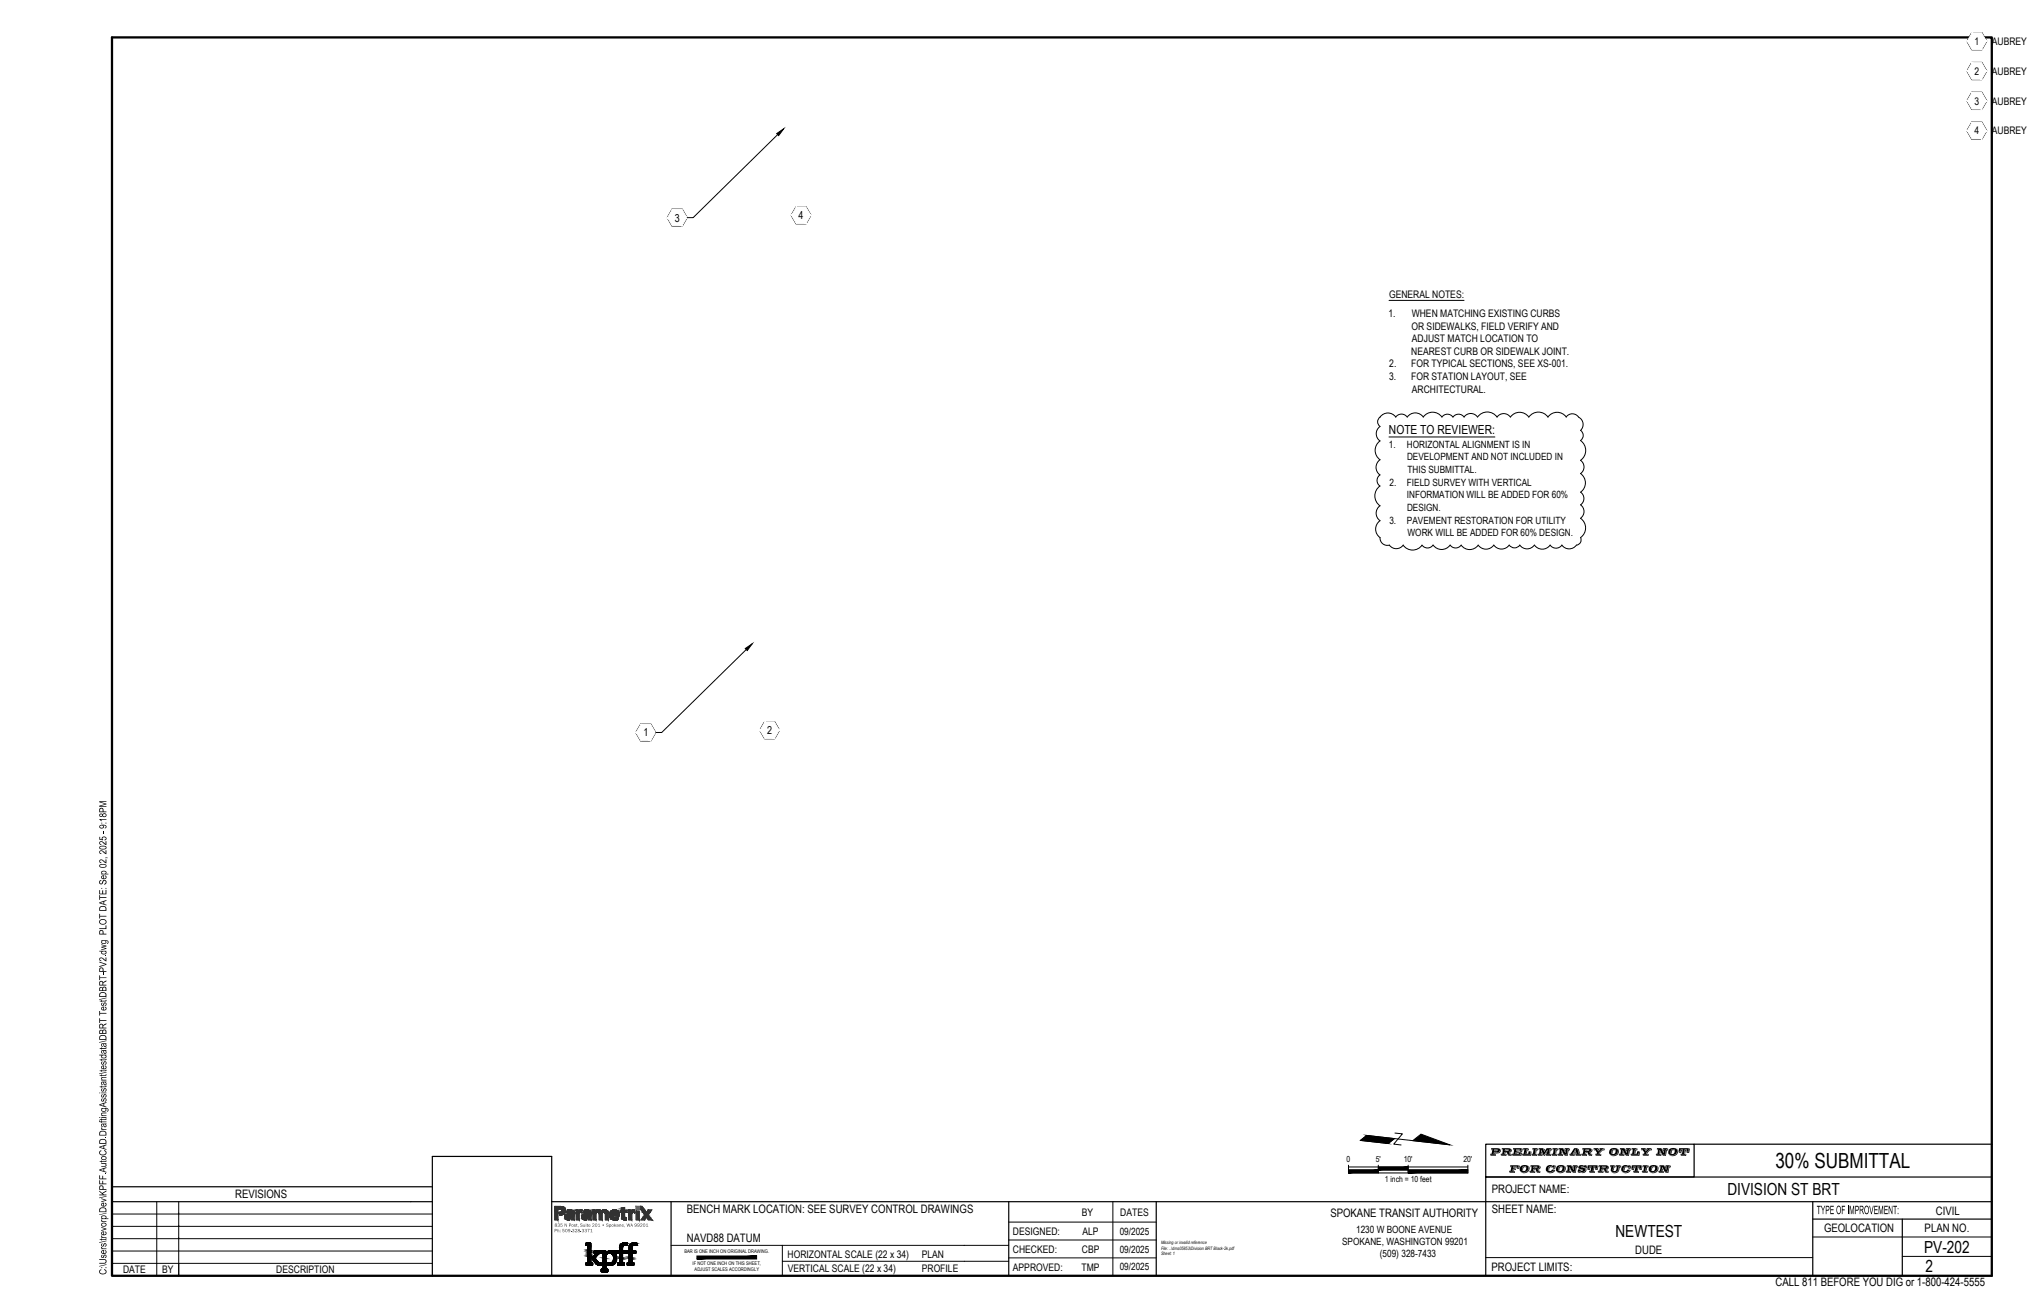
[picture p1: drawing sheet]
<svg xmlns="http://www.w3.org/2000/svg" width="864mm" height="559mm" viewBox="0 0 864 559" stroke-linecap="round" stroke-linejoin="round" font-family="sans-serif">
<defs><g id="words">
<text font-size="8.9" x="755.7" y="497.1">30% SUBMITTAL</text>
<g font-size="7.1">
<text x="735.2" y="508.7">DIVISION ST BRT</text>
<text x="687.6" y="526.4">NEWTEST</text>
<text x="819" y="533.1">PV-202</text>
<text x="819.5" y="541.4">2</text>
</g>
<g font-size="5.8">
<text x="634.2" y="491.5">PRELIMINARY ONLY NOT</text>
<text x="642.2" y="498.7">FOR CONSTRUCTION</text>
</g>
<text font-size="5.6" x="773.3" y="516.7">TYPE OF IMPROVEMENT:</text>
<text font-size="5.3" x="591.2" y="184.9">NOTE TO REVIEWER:</text>
<g font-size="5">
<text x="634.9" y="507.8">PROJECT NAME:</text>
<text x="100.1" y="510">REVISIONS</text>
<text x="292.3" y="516.2">BENCH MARK LOCATION: SEE SURVEY CONTROL DRAWINGS</text>
<text x="566.3" y="518.1">SPOKANE TRANSIT AUTHORITY</text>
<text x="634.9" y="516.3">SHEET NAME:</text>
<text x="823.9" y="517">CIVIL</text>
<text x="776.4" y="524.4">GEOLOCATION</text>
<text x="819.2" y="524.4">PLAN NO.</text>
<text x="292.3" y="528.6">NAVD88 DATUM</text>
<text x="696" y="533.5">DUDE</text>
<text x="634.8" y="540.9">PROJECT LIMITS:</text>
<text x="755.7" y="547.2">CALL 811 BEFORE YOU DIG or 1-800-424-5555</text>
</g>
<text font-size="4.8" x="45.3" y="542.5" transform="rotate(-90 45.3 542.5)">C:\Users\trevorp\Dev\KPFF.AutoCAD.DraftingAssistant\testdata\DBRT Test\DBRT-PV2.dwg PLOT DATE: Sep 02, 2025 - 9:18PM</text>
<g font-size="4.7">
<text x="287.2" y="94.3">3</text>
<text x="339.9" y="93.3">4</text>
<text x="273.9" y="313.4">1</text>
<text x="326.5" y="312.5">2</text>
</g>
<g font-size="4.4">
<text x="840.4" y="19.1">1</text>
<text x="847.8" y="19.1">AUBREY</text>
<text x="840.4" y="31.8">2</text>
<text x="847.8" y="31.8">AUBREY</text>
<text x="840.4" y="44.5">3</text>
<text x="847.8" y="44.5">AUBREY</text>
<text x="840.4" y="57.2">4</text>
<text x="847.8" y="57.2">AUBREY</text>
<text x="591.2" y="126.9">GENERAL NOTES:</text>
<text x="591" y="135">1.</text>
<text x="600.9" y="135">WHEN MATCHING EXISTING CURBS</text>
<text x="600.8" y="140.3">OR SIDEWALKS, FIELD VERIFY AND</text>
<text x="601" y="145.7">ADJUST MATCH LOCATION TO</text>
<text x="600.7" y="151">NEAREST CURB OR SIDEWALK JOINT.</text>
<text x="591.3" y="161.7">3.</text>
<text x="591.3" y="156.4">2.</text>
<text x="600.6" y="156.4">FOR TYPICAL SECTIONS, SEE XS-001.</text>
<text x="600.6" y="161.7">FOR STATION LAYOUT, SEE</text>
<text x="601" y="167">ARCHITECTURAL.</text>
<text x="460.5" y="517.4">BY</text>
<text x="476.8" y="517.4">DATES</text>
<text x="431.1" y="525.6">DESIGNED:</text>
<text x="460.8" y="525.5">ALP</text>
<text x="431.1" y="533.2">CHECKED:</text>
<text x="460.5" y="533.1">CBP</text>
<text x="335.2" y="535.4">HORIZONTAL SCALE (22 x 34)</text>
<text x="392.3" y="535.3">PLAN</text>
<text x="52.4" y="541.9">DATE</text>
<text x="69" y="541.9">BY</text>
<text x="117.6" y="541.9">DESCRIPTION</text>
<text x="335.3" y="541.4">VERTICAL SCALE (22 x 34)</text>
<text x="392.3" y="541.5">PROFILE</text>
<text x="431.1" y="540.9">APPROVED:</text>
<text x="460.4" y="540.7">TMP</text>
</g>
<g font-size="4.3">
<text x="591.1" y="190.5">1.</text>
<text x="598.8" y="190.5">HORIZONTAL ALIGNMENT IS IN</text>
<text x="598.9" y="195.9">DEVELOPMENT AND NOT INCLUDED IN</text>
<text x="599.1" y="201.3">THIS SUBMITTAL.</text>
<text x="591.4" y="206.7">2.</text>
<text x="598.8" y="206.7">FIELD SURVEY WITH VERTICAL</text>
<text x="598.8" y="212">INFORMATION WILL BE ADDED FOR 60%</text>
<text x="598.9" y="217.4">DESIGN.</text>
<text x="591.4" y="222.8">3.</text>
<text x="598.8" y="222.8">PAVEMENT RESTORATION FOR UTILITY</text>
<text x="599.1" y="228.2">WORK WILL BE ADDED FOR 60% DESIGN.</text>
<text x="476.6" y="525.4">09/2025</text>
<text x="577.2" y="524.6">1230 W BOONE AVENUE</text>
<text x="476.6" y="533.1">09/2025</text>
<text x="571.2" y="529.8">SPOKANE, WASHINGTON 99201</text>
<text x="587.3" y="534.9">(509) 328-7433</text>
<text x="476.6" y="540.7">09/2025</text>
</g>
<g font-size="3.5">
<text x="573.2" y="494.6">0</text>
<text x="585.6" y="494.6">5'</text>
<text x="597.5" y="494.6">10'</text>
<text x="622.9" y="494.6">20'</text>
<text x="589.4" y="503">1 inch = 10 feet</text>
</g>
<g font-size="2.3" fill="#323232">
<text x="235.9" y="524.4">Ph: 509.328.3371</text>
<text x="236" y="522.1">835 N Post, Suite 201 • Spokane, WA 99201</text>
</g>
<g font-size="2.1">
<text x="291.3" y="533.4">BAR IS ONE INCH ON ORIGINAL DRAWING.</text>
<text x="294.8" y="538.5">IF NOT ONE INCH ON THIS SHEET,</text>
<text x="295.7" y="541.1">ADJUST SCALES ACCORDINGLY</text>
</g>
<g font-size="2">
<text x="494.2" y="531.8">File: ..\dms05853\Division BRT Black-2k.pdf</text>
<text x="494.2" y="529.5">Missing or invalid reference</text>
<text x="494.2" y="534">Sheet: 1</text>
</g>
</g></defs>
<g fill="#fff" stroke="#fff" stroke-width=".43">
<path d="M364.3 472.1l5.9 1h-6z"/>
<path d="M270.8 311.7l2 3.6h4.1zM270.8 311.7h8.1l-2 3.6zM272.8 308.2l-2 3.5h8.1zM272.8 308.2h4.1l2 3.5z"/>
<path d="M323.5 310.8l2 3.5h4.1zM323.5 310.8h8.1l-2 3.5zM325.5 307.3l-2 3.5h8.1zM325.5 307.3h4.1l2 3.5z"/>
<path d="M284.1 92.6l2.1 3.5h4.1zM284.1 92.6h8.2l-2 3.5zM286.2 89.1l-2.1 3.5h8.2zM286.2 89.1h4.1l2 3.5z"/>
<path d="M336.9 91.6l2 3.6h4.1zM336.9 91.6h8.2l-2.1 3.6zM338.9 88.1l-2 3.5h8.2zM338.9 88.1h4.1l2.1 3.5z"/>
<path d="M837.3 17.5l2 3.5h4.1zM837.3 17.5h8.2l-2.1 3.5zM839.3 14l-2 3.5h8.2zM839.3 14h4.1l2.1 3.5z"/>
<path d="M837.3 30.2l2 3.5h4.1zM837.3 30.2h8.2l-2.1 3.5zM839.3 26.7l-2 3.5h8.2zM839.3 26.7h4.1l2.1 3.5z"/>
<path d="M837.3 42.9l2 3.5h4.1zM837.3 42.9h8.2l-2.1 3.5zM839.3 39.4l-2 3.5h8.2zM839.3 39.4h4.1l2.1 3.5z"/>
<path d="M837.3 55.6l2 3.5h4.1zM837.3 55.6h8.2l-2.1 3.5zM839.3 52.1l-2 3.5h8.2zM839.3 52.1h4.1l2.1 3.5z"/>
</g>
<g fill="none" stroke="#000" stroke-width=".43">
<path d="M839.3 13.8h4.2l2.2 3.7-2.2 3.7h-4.2l-2.2-3.7zM839.4 14h4l2 3.5-2 3.5h-4l-2-3.5zM839.3 26.5h4.2l2.2 3.7-2.2 3.7h-4.2l-2.2-3.7zM839.3 39.2h4.2l2.2 3.7-2.2 3.7h-4.2l-2.2-3.7zM839.4 26.7h4l2 3.5-2 3.5h-4l-2-3.5zM839.4 39.4h4l2 3.5-2 3.5h-4l-2-3.5zM331 57.3l-36 35.3h-2.5M839.3 51.9h4.2l2.2 3.7-2.2 3.7h-4.2l-2.2-3.7zM839.4 52.1h4l2 3.5-2 3.5h-4l-2-3.5zM286.1 88.9h4.3l2.1 3.7-2.1 3.7h-4.3l-2.1-3.7zM286.2 89.1h4l2.1 3.5-2.1 3.5h-4l-2-3.5zM338.8 88h4.3l2.1 3.6-2.1 3.7h-4.3l-2.1-3.7z"/>
<path d="M338.9 88.1h4.1l2 3.5-2 3.5h-4.1l-2-3.5zM591.2 127.8h31.9M642.8 177.5a3.5 3.5 0 0 0-5.6 0 5.1 5.1 0 0 0-8.3 0 3.4 3.4 0 0 0-5.7 0 2.94 2.94 0 0 0-4.8 0 2.85 2.85 0 0 0-4.7 0 4.8 4.8 0 0 0-7.9 0 4.2 4.2 0 0 0-6.9 0 2.98 2.98 0 0 0-4.8 0 4.2 4.2 0 0 0-4.9-1.4 4.2 4.2 0 0 0-2.7 4.3l.9 1.1a3.7 3.7 0 0 0 0 6.2 4.9 4.9 0 0 0 0 8 3.9 3.9 0 0 0 0 6.4M642.9 177.5a4.8 4.8 0 0 1 7.8 0 5 5 0 0 1 8.2 0 4.7 4.7 0 0 1 7.8 0 3.1 3.1 0 0 1 5.1 0 3.5 3.5 0 0 1 1 5.7 2.64 2.64 0 0 1-.1 4.3 5.2 5.2 0 0 1 0 8.4 3.4 3.4 0 0 1 0 5.7 4.8 4.8 0 0 1 0 7.9M591.2 186h45.1M587.3 202.1a2.86 2.86 0 0 0 .1 4.7 5.1 5.1 0 0 0 0 8.4 3.9 3.9 0 0 0 0 6.4M672.7 214.8a3.5 3.5 0 0 1 0 5.8 5 5 0 0 1 .1 8.2 2.29 2.29 0 0 1-1.8 3.2 3.8 3.8 0 0 1-6.2 0M672.8 209.5a3.3 3.3 0 0 1 0 5.3M587.4 221.6a4.4 4.4 0 0 0 0 7.2 3.1 3.1 0 0 0 3.9 3.2 3.6 3.6 0 0 0 5.9 0 4.9 4.9 0 0 0 8 0 2.88 2.88 0 0 0 4.8 0 4.5 4.5 0 0 0 7.2 0 2.87 2.87 0 0 0 4.7 0 4.4 4.4 0 0 0 7.3 0 4 4 0 0 0 6.6 0 4.1 4.1 0 0 0 6.6 0 2.71 2.71 0 0 0 4.5 0 3.8 3.8 0 0 0 6.2 0M653.1 232a4.1 4.1 0 0 0 6.7 0M659.8 232a3.1 3.1 0 0 0 5 0M317.6 276.4l-36 35.3h-2.5"/>
<path d="M272.7 308.1h4.3l2.1 3.6-2.1 3.7h-4.3l-2.1-3.7zM272.8 308.3h4.1l2 3.4-2 3.6h-4.1l-2-3.6zM325.5 307.1h4.2l2.1 3.7-2.1 3.7h-4.2l-2.2-3.7zM325.5 307.3h4.1l2 3.5-2 3.5h-4.1l-1.9-3.5zM574 497.9h50.8M574 495.9v.8M586.7 495.9v3.3M593.5 484.6l-2.7 2.1-11.7-1.3 2.6-2.2 35.4 4M593.7 482.2l3.2 .4-3.7 4.3 3.1 .4M599.4 495.9v3.3M624.8 495.9v3.3h-50.8v-2.5h50.8M47.7 516.7h136.3"/>
<path d="M66.7 511.4v31.6M76.1 516.7h.1M76.1 511.4v31.6M473.7 511.4v31.6M47.7 537.7h136.3M47.7 532.4h136.3M47.7 521.9h136.3M47.7 527.2h136.3M76.1 527.2h.1M76.1 521.9h.1M249.4 529.1h2v8.3l.5 .1a.4 .4 0 0 1 .5 .2 .4 .4 0 0 1-.2 .5l-.6 .2a1.96 1.96 0 0 1-2.2-.3v-.1a.52 .52 0 0 1 .2-.5 .52 .52 0 0 1 .6 0v-7.4h-.3a.55 .55 0 0 1-.6-.3 .55 .55 0 0 1 .1-.7zM252.9 532.4h4.9v.7l1.3-.6 4-.1a.72 .72 0 0 0 .8-.3 .72 .72 0 0 0-.1-.9l.1-1.1 .7-.8 1-.3 1.4 .1v.9h-1.5l-.5 .5v.7a.82 .82 0 0 0 0 1.1 .82 .82 0 0 0 1.1 .1h.9a.66 .66 0 0 0 .8-.1 .66 .66 0 0 0 0-.9l.1-1.2 .7-.9 1-.3 1.5 .1v.9l-1.1-.1-.8 .3-.2 1.6a.73 .73 0 0 0 .4 .8 .73 .73 0 0 0 .8-.2h.4v.5a.79 .79 0 0 1-.5 .7 .79 .79 0 0 1-.8-.2h-.3v4.1h.8v.9h-2.2a.6 .6 0 0 1-.6-.3 .6 .6 0 0 1 0-.6l.8-.1v-4h-2.8v4.1l.8 .1a.54 .54 0 0 1-.1 .7 .54 .54 0 0 1-.7 .1h-2v-.4a.52 .52 0 0 1 .2-.5 .52 .52 0 0 1 .6 0v-4.1h-2.1l.7 1.7-.1 1.4-.5 1-1.6 1h-1.3l-1-.6v.6a1.35 1.35 0 0 0 .2 1.7h.6v1h-2.1a.53 .53 0 0 1-.7-.1 .53 .53 0 0 1 0-.7l.8-.2v-6.8h-1.1a1.16 1.16 0 0 0-1.4 .9l-.3 .4a.84 .84 0 0 0-.7 .8 .84 .84 0 0 0 .7 .8l1.1 1.2h.9v1h-1l-.9-.4-2.2-2.6 2-2.1h-.9z"/>
<path d="M258.1 533.9a2.01 2.01 0 0 1 2.7 0 2.01 2.01 0 0 1 .2 2.7 1.63 1.63 0 0 1-2 1.1 1.63 1.63 0 0 1-1.1-2zM285.6 530h143.7M333 536.8h96.3M333 530v13M429.3 520.1h62.8M429.3 527.7h62.8M429.3 535.3h62.8M632.4 535.2h139.2M771.6 526.5h76.2M809.7 534.7h38.1"/>
</g>
<path d="M839.3 14h4.1M839.3 26.7h4.1M839.3 39.4h4.1M839.3 52.1h4.1M286.2 89.1h4.1M338.9 88.1h4.1M272.8 308.2h4.1M325.5 307.3h4.1" fill="none" stroke="#fff" stroke-width=".43"/>
<g fill="#000" stroke="#000" stroke-width=".43">
<path d="M330.6 56.9l2.9-2.1-2.1 2.9zM317.2 276l3-2-2.1 2.9zM601.3 485.4l3.5-2.7 12.3 4.5zM253.2 534h1.3zM255.7 537.6h.2zM258.2 532.8h12.4zM258.4 532.7h12.2zM258.5 532.6h12.1zM258.7 532.6h11.9zM258.9 532.6h11.7zM259 532.5h11.6zM259.1 532.5h11.5z"/>
<path d="M259.2 532.5h11.4zM259.7 533.4h10.9zM260.8 534h1.3zM261.9 533.4h8.7zM262 533.4h8.6zM262.2 533.4h8.4zM262.4 533.4h8.2zM263.3 533.4h7.3zM263.5 533.4h7.1zM263.6 533.4h7zM263.9 530.2h1.3zM264.5 529.3h2.5z"/>
<path d="M264.8 529.2h2.2zM265.1 537.5h.7zM265.3 537.5h.5zM265.5 537.5h.3zM265.8 529h.3zM266.7 529.9h.3zM267.1 537.5h2.5zM268.2 529.6h2.9zM268.9 529.2h2.2zM269.4 529h1.2zM269.6 529h.7zM269.7 529h.5z"/>
<path d="M574 497.9v1.3l12.7-1.3zM574 499.2l12.7-1.3v1.3z"/>
<path d="M586.7 496.7v1.2l12.7-1.2zM586.7 497.9l12.7-1.2v1.2z"/>
<path d="M581.7 483.2l11.8 1.4-2.7 2.1zM579.1 485.4l11.7 1.3-9.1-3.5z"/>
<path d="M599.4 497.9v1.3l25.4-1.3zM599.4 499.2l25.4-1.3v1.3z"/>
<path d="M249.4 537.5h2.8zM249.4 537.5h2.8zM249.4 537.5h2.8zM249.4 537.5h2.8zM249.4 537.5h2.8zM249.4 537.5h2.8zM249.4 537.5h2.8zM249.4 537.5h2.8zM249.4 537.5h2.8zM249.4 537.5h2.8zM249.4 537.5h2.8zM249.4 537.5h2.8z"/>
<path d="M249.6 529.1h1.8zM249.6 529.1h1.8zM249.6 529.1h1.8zM249.6 529.1h1.8zM249.4 529.1h2zM249.4 529.1h2zM249.4 529.1h2zM249.4 529.1h2zM249.4 529.1h2zM249.4 529.1h2zM249.4 529.1h2zM249.4 529.1h2zM249.4 529.1h2zM249.4 529.1h2zM249.4 529.1h2zM249.4 529.1h2z"/>
<path d="M250.2 530.1h1.2zM250.2 530.1h1.2zM250.2 530.1h1.2zM250.2 530.1h1.2z"/>
<path d="M249.4 529.1l2 .1zM249.4 529.1l2 .1zM249.4 529.2h2zM249.4 529.2h2zM249.4 529.2h2zM249.4 529.2h2z"/>
<path d="M249.4 529.2h2zM249.4 529.2h2z"/>
<path d="M249.4 529.2l2 .1zM249.4 529.2l2 .1zM249.4 529.3h2zM249.4 529.3h2z"/>
<path d="M249.4 529.3h2zM249.4 529.3h2zM249.4 529.3h2zM249.4 529.3h2z"/>
<path d="M249.4 529.3l2 .1zM249.4 529.3l2 .1zM249.4 529.4h2zM249.4 529.4h2z"/>
<path d="M249.4 529.4h2zM249.4 529.4h2zM249.4 529.4h2zM249.4 529.4h2z"/>
<path d="M249.4 529.4l2 .1zM249.4 529.4l2 .1zM249.4 529.5h2zM249.4 529.5h2z"/>
<path d="M249.4 529.5l2 .1zM249.4 529.5l2 .1z"/>
<path d="M249.4 529.6l2 .1zM249.4 529.6l2 .1zM249.4 529.7h2zM249.4 529.7h2z"/>
<path d="M249.4 529.7l2 .1zM249.4 529.7l2 .1z"/>
<path d="M249.4 529.8h2zM249.4 529.8h2z"/>
<path d="M249.4 529.8h2zM249.4 529.8h2z"/>
<path d="M249.4 529.8l2 .1zM249.4 529.8l2 .1z"/>
<path d="M249.4 529.9h2zM249.4 529.9h2z"/>
<path d="M249.4 529.9l2 .1zM249.4 529.9l2 .1z"/>
<path d="M249.4 530h2zM249.4 530h2zM249.4 530h2zM249.4 530h2zM249.4 530h2zM249.4 530h2z"/>
<path d="M249.4 530l2 .1zM249.4 530l2 .1zM249.4 530.1h2zM249.4 530.1h2zM249.4 530.1h2zM249.4 530.1h2zM249.4 530.1h2zM249.4 530.1h2z"/>
<path d="M250.2 530.1h1.2zM250.2 530.1h1.2zM250.2 530.1h1.2zM250.2 530.1h1.2z"/>
<path d="M250.2 530.1h1.2zM250.2 530.1h1.2zM250.2 530.1h1.2zM250.2 530.1h1.2z"/>
<path d="M250.2 530.1l1.2 .1zM250.2 530.1l1.2 .1z"/>
<path d="M250.2 530.2l1.2 .1zM250.2 530.2l1.2 .1zM250.2 530.3h1.2zM250.2 530.3h1.2z"/>
<path d="M250.2 530.3h1.2zM250.2 530.3h1.2z"/>
<path d="M250.2 530.3l1.2 .1zM250.2 530.3l1.2 .1z"/>
<path d="M250.2 530.4h1.2zM250.2 530.4h1.2z"/>
<path d="M250.2 530.4h1.2zM250.2 530.4h1.2z"/>
<path d="M250.2 530.4l1.2 .1zM250.2 530.4l1.2 .1z"/>
<path d="M250.2 530.5l1.2 .1zM250.2 530.5l1.2 .1z"/>
<path d="M250.2 530.6h1.2zM250.2 530.6h1.2z"/>
<path d="M250.2 530.6l1.2 .1zM250.2 530.6l1.2 .1zM250.2 530.7h1.2zM250.2 530.7h1.2z"/>
<path d="M250.2 530.7l1.2 .1zM250.2 530.7l1.2 .1z"/>
<path d="M250.2 530.8l1.2 .1zM250.2 530.8l1.2 .1z"/>
<path d="M250.2 530.9h1.2zM250.2 530.9h1.2z"/>
<path d="M250.2 530.9l1.2 .1zM250.2 530.9l1.2 .1z"/>
<path d="M250.2 531h1.2zM250.2 531h1.2z"/>
<path d="M250.2 531l1.2 .2zM250.2 531l1.2 .2zM250.2 531.2h1.2zM250.2 531.2h1.2z"/>
<path d="M250.2 531.2h1.2zM250.2 531.2h1.2z"/>
<path d="M250.2 531.2l1.2 .1zM250.2 531.2l1.2 .1z"/>
<path d="M250.2 531.3l1.2 .1zM250.2 531.3l1.2 .1z"/>
<path d="M250.2 531.4l1.2 .1zM250.2 531.4l1.2 .1zM250.2 531.5h1.2zM250.2 531.5h1.2z"/>
<path d="M250.2 531.5l1.2 .2zM250.2 531.5l1.2 .2z"/>
<path d="M250.2 531.7l1.2 .1zM250.2 531.7l1.2 .1z"/>
<path d="M250.2 531.8h1.2zM250.2 531.8h1.2z"/>
<path d="M250.2 531.8l1.2 .1zM250.2 531.8l1.2 .1z"/>
<path d="M250.2 531.9l1.2 .3v-.3zM250.2 531.9l1.2 .3h-1.2z"/>
<path d="M250.2 532.2h1.2zM250.2 532.2h1.2z"/>
<path d="M250.2 532.2l1.2 .3v-.3zM250.2 532.2l1.2 .3h-1.2zM250.2 532.5h1.2zM250.2 532.5h1.2z"/>
<path d="M250.2 532.5l1.2 .3v-.3zM250.2 532.5l1.2 .3h-1.2z"/>
<path d="M250.2 532.8l1.2 .1zM250.2 532.8l1.2 .1z"/>
<path d="M250.2 532.9l1.2 .2v-.2zM250.2 532.9l1.2 .2h-1.2z"/>
<path d="M250.2 533.1l1.2 .5v-.5zM250.2 533.1l1.2 .5h-1.2z"/>
<path d="M250.2 533.6l1.2 .4v-.4zM250.2 533.6l1.2 .4h-1.2z"/>
<path d="M250.2 534l1.2 .3v-.3zM250.2 534l1.2 .3h-1.2z"/>
<path d="M250.2 534.3l1.2 .2zM250.2 534.3l1.2 .2z"/>
<path d="M250.2 534.5l1.2 .2v-.2zM250.2 534.5l1.2 .2h-1.2z"/>
<path d="M250.2 534.7l1.2 .1zM250.2 534.7l1.2 .1z"/>
<path d="M250.2 534.8l1.2 .3v-.3zM250.2 534.8l1.2 .3h-1.2z"/>
<path d="M250.2 535.1h1.2zM250.2 535.1h1.2z"/>
<path d="M250.2 535.1l1.2 .1zM250.2 535.1l1.2 .1z"/>
<path d="M250.2 535.2l1.2 .2zM250.2 535.2l1.2 .2zM250.2 535.4h1.2zM250.2 535.4h1.2z"/>
<path d="M250.2 535.4l1.2 .1zM250.2 535.4l1.2 .1z"/>
<path d="M250.2 535.5l1.2 .2zM250.2 535.5l1.2 .2zM250.2 535.7h1.2zM250.2 535.7h1.2z"/>
<path d="M250.2 535.7l1.2 .1zM250.2 535.7l1.2 .1z"/>
<path d="M250.2 535.8l1.2 .1zM250.2 535.8l1.2 .1z"/>
<path d="M250.2 535.9h1.2zM250.2 535.9h1.2z"/>
<path d="M250.2 535.9l1.2 .1zM250.2 535.9l1.2 .1z"/>
<path d="M250.2 536l1.2 .1zM250.2 536l1.2 .1z"/>
<path d="M250.2 536.1h1.2zM250.2 536.1h1.2z"/>
<path d="M250.2 536.1l1.2 .1zM250.2 536.1l1.2 .1z"/>
<path d="M250.2 536.2l1.2 .1zM250.2 536.2l1.2 .1z"/>
<path d="M250.2 536.3h1.2zM250.2 536.3h1.2z"/>
<path d="M250.2 536.3l1.2 .1zM250.2 536.3l1.2 .1z"/>
<path d="M250.2 536.4h1.2zM250.2 536.4h1.2z"/>
<path d="M250.2 536.4l1.2 .1zM250.2 536.4l1.2 .1z"/>
<path d="M250.2 536.5l1.2 .1zM250.2 536.5l1.2 .1z"/>
<path d="M250.2 536.6h1.2zM250.2 536.6h1.2z"/>
<path d="M250.2 536.6l1.2 .1zM250.2 536.6l1.2 .1z"/>
<path d="M250.2 536.7h1.2zM250.2 536.7h1.2zM250.2 536.7h1.2zM250.2 536.7h1.2z"/>
<path d="M250.2 536.7l1.2 .1zM250.2 536.7l1.2 .1z"/>
<path d="M250.2 536.8l1.2 .1zM250.2 536.8l1.2 .1z"/>
<path d="M250.2 536.9l1.2 .1zM250.2 536.9l1.2 .1zM250.2 537h1.2zM250.2 537h1.2z"/>
<path d="M250.2 537h1.2zM250.2 537h1.2zM250.2 537h1.2zM250.2 537h1.2z"/>
<path d="M250.2 537l1.2 .1zM250.2 537l1.2 .1zM250.2 537.1h1.2zM250.2 537.1h1.2z"/>
<path d="M250.2 537.1l1.2 .1zM250.2 537.1l1.2 .1z"/>
<path d="M250.2 537.2h1.2zM250.2 537.2h1.2z"/>
<path d="M250.2 537.2l1.2 .1zM250.2 537.2l1.2 .1zM250.2 537.3h1.2zM250.2 537.3h1.2z"/>
<path d="M250.2 537.3h1.2zM250.2 537.3h1.2zM250.2 537.3h1.2zM250.2 537.3h1.2z"/>
<path d="M250.2 537.3h1.2zM250.2 537.3h1.2z"/>
<path d="M250.2 537.3l1.2 .1zM250.2 537.3l1.2 .1zM250.2 537.4h1.2zM250.2 537.4h1.2zM250.2 537.4h1.2zM250.2 537.4h1.2z"/>
<path d="M250.2 537.4h1.2zM250.2 537.4h1.2zM250.2 537.4h1.2zM250.2 537.4h1.2zM250.2 537.4h1.2zM250.2 537.4h1.2z"/>
<path d="M250.2 537.4l1.2 .1zM250.2 537.4l1.2 .1zM250.2 537.5h1.2zM250.2 537.5h1.2zM250.2 537.5h1.2zM250.2 537.5h1.2zM250.2 537.5h1.2zM250.2 537.5h1.2z"/>
<path d="M249.7 537.5h1.8zM249.7 537.5h1.8z"/>
<path d="M249.7 537.5h2.1zM249.7 537.5h2.1z"/>
<path d="M251.8 535.5h1.4zM251.8 535.5h1.4z"/>
<path d="M251.8 535.5h1.4zM251.9 535.5h1.3zM251.9 535.5h1.3z"/>
<path d="M251.9 535.3h1.3zM251.9 535.3h1.3z"/>
<path d="M251.9 535.6h1.4zM251.9 535.6h1.4z"/>
<path d="M252 535.6h1.3zM252 535.6h1.3z"/>
<path d="M249.7 537.5h2.4zM249.7 537.5h2.4z"/>
<path d="M249.7 537.5h2.5zM249.7 537.5h2.5zM249.7 537.5h2.5zM249.7 537.5h2.5zM249.7 537.5h2.5zM249.7 537.5h2.5zM249.7 537.5h2.5zM249.7 537.5h2.5zM249.7 537.5h2.5zM249.7 537.5h2.5z"/>
<path d="M249.4 537.5h2.8zM249.4 537.5h2.8zM249.4 537.5h2.8zM249.4 537.5h2.8zM249.4 537.5h2.8zM249.4 537.5h2.8zM249.4 537.5h2.8zM249.4 537.5h2.8zM249.4 537.5h2.8zM249.4 537.5h2.8z"/>
<path d="M249.4 537.5h2.8zM249.4 537.5h2.8z"/>
<path d="M249.4 537.5l2.8 .1zM249.4 537.5l2.8 .1zM249.4 537.6h2.8zM249.4 537.6h2.8z"/>
<path d="M249.4 537.6h2.8zM249.4 537.6h2.8z"/>
<path d="M249.4 537.6l2.8 .1zM249.4 537.6l2.8 .1z"/>
<path d="M249.4 537.7h2.8zM249.4 537.7h2.8z"/>
<path d="M249.4 537.7l2.8 .1zM249.4 537.7l2.8 .1z"/>
<path d="M249.4 537.8h2.8zM249.4 537.8h2.8z"/>
<path d="M249.4 537.8h2.8zM249.4 537.8h2.8z"/>
<path d="M249.4 537.8l2.8 .1zM249.4 537.8l2.8 .1z"/>
<path d="M249.4 537.9l2.8 .1zM249.4 537.9l2.8 .1z"/>
<path d="M249.4 538l2.8 .1zM249.4 538l2.8 .1z"/>
<path d="M249.4 538.1h2.8zM249.4 538.1h2.8z"/>
<path d="M249.4 538.1h2.8zM249.4 538.1h2.8zM249.4 538.1h2.8zM249.4 538.1h2.8z"/>
<path d="M249.4 538.1l2.8 .1zM249.4 538.1l2.8 .1z"/>
<path d="M249.4 538.2h2.8zM249.4 538.2h2.8z"/>
<path d="M249.4 538.2l2.8 .1zM249.4 538.2l2.8 .1z"/>
<path d="M249.4 538.3h2.8zM249.4 538.3h2.8zM249.4 538.3h2.8zM249.4 538.3h2.8z"/>
<path d="M249.4 538.3l2.8 .1zM249.4 538.3l2.8 .1zM249.4 538.4h2.8zM249.4 538.4h2.8zM249.4 538.4h2.8zM249.4 538.4h2.8zM249.4 538.4h2.8zM249.4 538.4h2.8z"/>
<path d="M249.4 538.4h2.8zM249.4 538.4h2.8zM249.4 538.4h2.8zM249.4 538.4h2.8zM249.4 538.4h2.8zM249.4 538.4h2.8zM249.4 538.4h2.8zM249.4 538.4h2.8zM249.4 538.4h2.8zM249.4 538.4h2.8zM249.4 538.4h2.8zM249.4 538.4h2.8zM249.4 538.4h2.8zM249.4 538.4h2.8zM249.4 538.4h2.8zM249.4 538.4h2.8zM249.4 538.4h2.8zM249.4 538.4h2.8z"/>
<path d="M252.7 536.6h1.4zM252.7 536.6h1.4z"/>
<path d="M252.7 536.6h1.4zM252.7 536.6h1.4zM252.7 536.6h1.4zM252.7 536.6h1.4z"/>
<path d="M252.8 536.7h1.4zM252.8 536.7h1.4zM252.8 536.7h1.4zM252.8 536.7h1.4zM252.8 536.7h1.4zM252.8 536.7h1.4zM252.8 536.7h1.4zM252.8 536.7h1.4z"/>
<path d="M252.9 532.4h4.9zM252.9 532.4h4.9z"/>
<path d="M252.9 532.4h4.9zM252.9 532.4h4.9z"/>
<path d="M252.9 532.4h4.9zM252.9 532.4h4.9z"/>
<path d="M252.9 532.5h4.9zM252.9 532.5h4.9z"/>
<path d="M252.9 532.5h4.9zM252.9 532.5h4.9z"/>
<path d="M252.9 533.1h4.9zM252.9 533.1h4.9z"/>
<path d="M252.9 533.4h6.3zM252.9 533.4h6.3z"/>
<path d="M252.9 533.4h6.2zM252.9 533.4h6.2z"/>
<path d="M253.1 533.4h6zM253.1 533.4h6z"/>
<path d="M253.1 533.4h6zM253.1 533.4h6zM253.1 533.4h6zM253.1 533.4h6z"/>
<path d="M253.1 533.4h2.9zM253.1 533.4h2.9z"/>
<path d="M253.1 533.4h2.9zM253.1 533.4h2.9zM253.1 533.4h2.9zM253.1 533.4h2.9zM253.1 533.4h2.9zM253.1 533.4h2.9z"/>
<path d="M253.1 533.4h2.9zM253.1 533.4h2.9z"/>
<path d="M251.9 535.4h1.3zM251.8 535.4h1.4zM251.8 535.4h1.4zM251.8 535.4h1.4zM251.8 535.4h1.4zM251.8 535.4h1.4zM251.8 535.4h1.4zM251.8 535.4h1.4zM251.8 535.4h1.4zM251.8 535.4h1.4zM251.8 535.4h1.4zM251.8 535.4h1.4z"/>
<path d="M251.8 535.4h1.4zM251.8 535.4h1.4zM251.8 535.4h1.4zM251.8 535.4h1.4zM251.8 535.4h1.4zM251.8 535.4h1.4zM251.8 535.4h1.4zM251.8 535.4h1.4zM251.8 535.4h1.4zM251.8 535.4h1.4z"/>
<path d="M251.8 535.4l1.4 .1zM251.8 535.4l1.4 .1zM251.8 535.5h1.4zM251.8 535.5h1.4zM251.8 535.5h1.4zM251.8 535.5h1.4zM251.8 535.5h1.4zM251.8 535.5h1.4z"/>
<path d="M251.9 535.3h1.3zM251.9 535.3h1.3z"/>
<path d="M251.9 535.3h1.3zM251.9 535.3l1.3 .1z"/>
<path d="M251.8 535.5h1.4zM251.8 535.5h1.4zM251.8 535.5h1.4z"/>
<path d="M252 535.3h1.2zM251.9 535.3h1.3z"/>
<path d="M251.9 535.3h1.3zM251.9 535.3h1.3z"/>
<path d="M251.9 535.5l1.4 .1zM251.9 535.5l1.4 .1zM251.9 535.6h1.4zM251.9 535.6h1.4z"/>
<path d="M252 535.2h1.3zM252 535.2h1.3z"/>
<path d="M252 535.2l1.3 .1zM252 535.2l1.3 .1z"/>
<path d="M252 535.3h1.3zM252 535.3h1.2z"/>
<path d="M251.9 535.6h1.4zM251.9 535.6h1.4z"/>
<path d="M251.9 535.6h1.4zM251.9 535.6h1.4z"/>
<path d="M253.3 537.3h1.5zM253.3 537.3h1.5z"/>
<path d="M253.3 537.3h1.5zM253.3 537.3h1.5zM253.3 537.3h1.5zM253.3 537.3h1.5zM253.3 537.3h1.5zM253.3 537.3h1.5zM253.3 537.3h1.5zM253.3 537.3h1.5z"/>
<path d="M252 535.6l1.4 .1zM252 535.6l1.4 .1z"/>
<path d="M252.1 535.2h1.3zM252.1 535.2h1.3z"/>
<path d="M252.1 535.2h1.3zM252.1 535.2h1.2z"/>
<path d="M252 535.7h1.4zM252 535.7h1.4z"/>
<path d="M252.1 535.1h1.3zM252.1 535.1h1.3z"/>
<path d="M252.1 535.1h1.3zM252.1 535.1l1.3 .1z"/>
<path d="M252 535.7l1.4 .1zM252 535.7l1.4 .1z"/>
<path d="M252.1 535.8h1.3zM252.1 535.8h1.3z"/>
<path d="M252.2 535.1h1.2zM252.2 535.1h1.3z"/>
<path d="M252.2 535.1h1.2zM252.2 535.1h1.2z"/>
<path d="M253.5 533.7h1.3zM253.5 533.7h1.3z"/>
<path d="M252.1 535.8h1.4zM252.1 535.8h1.4z"/>
<path d="M252.1 535.8l1.4 .1zM252.1 535.8l1.4 .1z"/>
<path d="M253.5 537.6h1.8zM253.5 537.6h1.8z"/>
<path d="M252.3 535h1.2zM252.2 535.1h1.3z"/>
<path d="M252.1 535.9h1.5zM252.1 535.9h1.5z"/>
<path d="M252.3 535h1.3zM252.3 535h1.2z"/>
<path d="M252.2 535.9h1.4zM252.2 535.9h1.4z"/>
<path d="M252.2 535.9l1.4 .1zM252.2 535.9l1.4 .1z"/>
<path d="M253.6 533.6h1.3zM253.6 533.6h1.3z"/>
<path d="M252.3 534.9h1.3zM252.3 534.9h1.3z"/>
<path d="M252.3 534.9h1.3zM252.3 534.9l1.3 .1z"/>
<path d="M252.3 536l1.4 .2zM252.3 536l1.4 .2z"/>
<path d="M253.7 533.5h1.2zM253.7 533.5h1.2z"/>
<path d="M252.4 534.8h1.3zM252.4 534.8l1.2 .1z"/>
<path d="M253.7 533.5h1.3zM253.7 533.5h1.3z"/>
<path d="M252.4 534.8h1.3zM252.4 534.8h1.3z"/>
<path d="M253.7 533.4h1.3zM253.7 533.4h1.3zM253.7 533.4h1.3zM253.7 533.4h1.3z"/>
<path d="M252.3 536.2h1.4zM252.3 536.2h1.4z"/>
<path d="M252.4 536.2h1.4zM252.4 536.2h1.4z"/>
<path d="M253.8 533.4h1.3zM253.8 533.4h1.3z"/>
<path d="M253.8 533.4h1.3zM253.8 533.4h1.3z"/>
<path d="M253.8 533.4h1.3zM253.8 533.4h1.3zM253.8 533.4h1.3zM253.8 533.4h1.3z"/>
<path d="M252.6 534.7h1.2zM252.6 534.7h1.3z"/>
<path d="M252.6 534.7h1.2zM252.6 534.7l1.1 .1z"/>
<path d="M252.4 536.2l1.5 .1zM252.4 536.2l1.5 .1z"/>
<path d="M252.5 536.3l1.4 .1zM252.5 536.3l1.4 .1z"/>
<path d="M252.5 536.4h1.5zM252.5 536.4h1.5z"/>
<path d="M252.6 536.4l1.4 .1zM252.6 536.4l1.4 .1z"/>
<path d="M252.7 534.5h1.3zM252.7 534.5h1.3z"/>
<path d="M252.7 534.5h1.3zM252.7 534.5l1.2 .2h-1.3z"/>
<path d="M252.6 536.5h1.4zM252.6 536.5h1.4z"/>
<path d="M252.6 536.5l1.5 .1zM252.6 536.5l1.5 .1z"/>
<path d="M254 538.1h1.9zM254 538.1h1.9z"/>
<path d="M252.7 536.6h1.4zM252.7 536.6h1.4z"/>
<path d="M252.7 536.6l1.5 .1zM252.7 536.6l1.5 .1z"/>
<path d="M252.9 534.3h1.3zM252.9 534.3l1.1 .2h-1.3z"/>
<path d="M252.8 536.7l1.5 .1zM252.8 536.7l1.5 .1zM252.9 536.8h1.4zM252.9 536.8h1.4z"/>
<path d="M252.9 536.8h1.4zM252.9 536.8h1.4z"/>
<path d="M254.3 538.3h1.6zM254.3 538.3h1.6z"/>
<path d="M252.9 536.8l1.4 .1zM252.9 536.8l1.4 .1z"/>
<path d="M253.1 534.2h1.2zM253.1 534.2l1.1 .1h-1.3z"/>
<path d="M254.3 538.3h1.6zM254.3 538.3h1.6z"/>
<path d="M252.9 536.9h1.5zM252.9 536.9h1.5z"/>
<path d="M252.9 536.9l1.5 .1zM252.9 536.9l1.5 .1z"/>
<path d="M253 537h1.5zM253 537h1.5z"/>
<path d="M253 537h1.5zM253 537h1.5z"/>
<path d="M253.1 537l1.4 .1zM253.1 537l1.4 .1z"/>
<path d="M253.2 534h1.3zM253.2 534l1.1 .2zM253.1 534.2h1.2zM253.1 534.2h1.2z"/>
<path d="M253.1 537.1h1.5zM253.1 537.1h1.5z"/>
<path d="M253.3 533.9h1.3zM253.3 533.9h1.3z"/>
<path d="M253.3 533.9h1.3zM253.3 533.9l1.2 .1zM253.2 534h1.3z"/>
<path d="M253.1 537.1h1.5zM253.1 537.1h1.5z"/>
<path d="M253.2 537.1l1.4 .1zM253.2 537.1l1.4 .1z"/>
<path d="M253.4 533.8h1.2zM253.4 533.8l1.2 .1z"/>
<path d="M253.2 537.2h1.4zM253.2 537.2h1.4z"/>
<path d="M254.6 538.4h1.3zM254.7 538.4h1.2zM254.7 538.4h1.2z"/>
<path d="M253.2 537.2h1.5zM253.2 537.2h1.5z"/>
<path d="M253.2 537.2l1.5 .1zM253.2 537.2l1.5 .1z"/>
<path d="M253.2 537.3h1.5zM253.2 537.3h1.5z"/>
<path d="M254.7 538.4h1.2zM254.7 538.4h1.2z"/>
<path d="M253.4 533.7l1.3 .1zM253.4 533.7l1.3 .1z"/>
<path d="M253.4 533.8h1.3zM253.4 533.8h1.2zM253.4 533.8h1.2zM253.4 533.8h1.2z"/>
<path d="M253.2 537.3h1.6zM253.2 537.3h1.6z"/>
<path d="M253.5 533.7h1.3zM253.5 533.7h1.2z"/>
<path d="M253.3 537.3h1.5zM253.3 537.3h1.5z"/>
<path d="M254.8 538.5h1zM254.8 538.5h1z"/>
<path d="M253.3 537.3l1.5 .1zM253.3 537.3l1.5 .1z"/>
<path d="M253.6 533.6l1.2 .1zM253.6 533.6l1.2 .1z"/>
<path d="M253.5 533.7h1.3zM253.5 533.7h1.3z"/>
<path d="M253.3 537.4h1.6zM253.3 537.4h1.6z"/>
<path d="M253.6 533.6h1.3zM253.6 533.6h1.2z"/>
<path d="M253.7 533.5h1.2zM253.7 533.5l1.2 .1z"/>
<path d="M253.7 533.5h1.3zM253.7 533.5h1.2z"/>
<path d="M253.4 537.4h1.6zM253.4 537.4h1.6z"/>
<path d="M253.4 537.4l1.7 .1zM253.4 537.4l1.7 .1z"/>
<path d="M253.7 533.4h1.3zM253.7 533.4h1.4z"/>
<path d="M253.7 533.4h1.3zM253.7 533.4l1.3 .1z"/>
<path d="M253.8 533.4h1.3zM253.8 533.4h1.3z"/>
<path d="M253.4 537.5h1.7zM253.4 537.5h1.7z"/>
<path d="M253.4 537.5h1.8zM253.4 537.5h1.8z"/>
<path d="M253.4 537.5h1.8zM253.4 537.5h1.8z"/>
<path d="M253.5 537.5l1.8 .1zM253.5 537.5l1.8 .1z"/>
<path d="M253.5 537.6h1.9zM253.5 537.6h1.9z"/>
<path d="M253.5 537.6h1.9zM253.5 537.6h1.9z"/>
<path d="M255.1 538.5h.3zM255.1 538.5h.3zM255.1 538.5h.3zM255.1 538.5h.4z"/>
<path d="M255.1 538.5h.3zM255.1 538.5h.3z"/>
<path d="M253.5 537.6h2zM253.5 537.6h2z"/>
<path d="M255.1 538.5h.4zM255.1 538.5h.4z"/>
<path d="M255.1 538.5h.4zM255.1 538.5h.4zM255.1 538.5h.4zM255.1 538.5h.4z"/>
<path d="M253.5 537.6h2.1zM253.5 537.6h2.1z"/>
<path d="M255 538.5h.6zM255 538.5h.5z"/>
<path d="M255 538.5h.6zM255 538.5h.6z"/>
<path d="M254.9 538.5h.8zM254.9 538.5h.7z"/>
<path d="M254.8 538.5h.9zM254.8 538.5h.9z"/>
<path d="M254.8 538.5h.9zM254.8 538.5h.9z"/>
<path d="M254.8 538.5h1zM254.8 538.5h.9z"/>
<path d="M255.7 537.6h.2zM255.6 537.6h.3z"/>
<path d="M255.6 537.6h.3zM255.6 537.6h.3z"/>
<path d="M253.5 537.6h2.4zM253.5 537.6h2.4z"/>
<path d="M253.5 537.6l2.4 .1zM253.5 537.6l2.4 .1z"/>
<path d="M253.6 537.7h2.3zM253.6 537.7h2.3z"/>
<path d="M253.6 537.7l2.3 .1zM253.6 537.7l2.3 .1z"/>
<path d="M253.7 537.8h2.2zM253.7 537.8h2.2z"/>
<path d="M253.7 537.8l2.2 .1zM253.7 537.8l2.2 .1z"/>
<path d="M253.7 537.9l2.2 .1zM253.7 537.9l2.2 .1z"/>
<path d="M253.9 538h2zM253.9 538h2z"/>
<path d="M253.9 538l2 .1zM253.9 538l2 .1z"/>
<path d="M254 538.1h1.9zM254 538.1h1.9z"/>
<path d="M254 538.1l1.9 .1zM254 538.1l1.9 .1zM254.1 538.2h1.8zM254.1 538.2h1.8z"/>
<path d="M254.1 538.2h1.8zM254.1 538.2h1.8z"/>
<path d="M254.2 538.2l1.7 .1zM254.2 538.2l1.7 .1z"/>
<path d="M254.3 538.3h1.6zM254.3 538.3h1.6z"/>
<path d="M254.3 538.3l1.6 .1zM254.3 538.3l1.6 .1z"/>
<path d="M254.4 538.4h1.5zM254.4 538.4h1.5z"/>
<path d="M254.5 538.4h1.4zM254.5 538.4h1.4z"/>
<path d="M254.5 538.4h1.4zM254.5 538.4h1.4z"/>
<path d="M254.6 538.4h1.3zM254.6 538.4h1.3zM254.6 538.4h1.3zM254.6 538.4h1.3z"/>
<path d="M254.6 538.4h1.3zM254.6 538.4h1.3zM254.6 538.4h1.3zM254.6 538.4h1.3zM254.6 538.4h1.3zM254.6 538.4h1.3zM254.6 538.4h1.3zM254.6 538.4h1.3zM254.6 538.4h1.3z"/>
<path d="M254.7 538.4h1.2zM254.7 538.4l1.1 .1z"/>
<path d="M256.7 533.4h2.4zM256.7 533.4h2.4z"/>
<path d="M256.7 533.4h2.3zM256.7 533.4h2.3z"/>
<path d="M256.7 533.5h2.1zM256.7 533.5h2.1z"/>
<path d="M256.7 533.7h1.7zM256.7 533.7h1.7z"/>
<path d="M256.7 534.2h1.2zM256.7 534.2h1.2zM256.7 534.2h1.2zM256.7 534.2h1.2z"/>
<path d="M256.7 534.3h1.2zM256.7 534.3h1.2zM256.7 534.3h1.2zM256.7 534.3h1.2z"/>
<path d="M256.7 536.9h1.2zM256.7 536.9h1.2z"/>
<path d="M256.7 536.9h1.2zM256.7 536.9h1.2z"/>
<path d="M256.7 536.9h1.2zM256.7 536.9h1.2z"/>
<path d="M256.7 537.1h1.2zM256.7 537.1h1.2z"/>
<path d="M256.7 537.9h1.2zM256.7 537.9h1.2z"/>
<path d="M256.7 537.9h1.2zM256.7 537.9h1.2z"/>
<path d="M256.7 538h1.2zM256.7 538h1.2z"/>
<path d="M252.9 532.4l4.9 .1zM252.9 532.4l4.9 .1z"/>
<path d="M252.9 532.5h4.9zM252.9 532.5h4.9z"/>
<path d="M252.9 532.5l4.9 .1zM252.9 532.5l4.9 .1z"/>
<path d="M252.9 532.6h4.9zM252.9 532.6h4.9z"/>
<path d="M252.9 532.6l4.9 .2zM252.9 532.6l4.9 .2z"/>
<path d="M252.9 532.8h4.9zM252.9 532.8h4.9z"/>
<path d="M252.9 532.8l4.9 .1zM252.9 532.8l4.9 .1z"/>
<path d="M252.9 532.9h4.9zM252.9 532.9h4.9z"/>
<path d="M252.9 532.9l4.9 .1zM252.9 532.9l4.9 .1z"/>
<path d="M252.9 533h4.9zM252.9 533h4.9z"/>
<path d="M252.9 533l4.9 .1zM252.9 533l4.9 .1z"/>
<path d="M252.9 533.1h4.9zM252.9 533.1h4.9zM252.9 533.1h4.9zM252.9 533.1h4.9z"/>
<path d="M252.9 533.1h4.9zM252.9 533.1h4.9z"/>
<path d="M257.8 533.1h12.8zM257.8 533.1h12.8zM257.8 533.1h12.8zM257.8 533.1h12.8z"/>
<path d="M256.7 534.1h1.2zM256.7 534.1h1.2z"/>
<path d="M256.7 534.1l1.2 .1zM256.7 534.1l1.2 .1z"/>
<path d="M256.7 534.2h1.2zM256.7 534.2h1.2zM256.7 534.2h1.2zM256.7 534.2h1.2z"/>
<path d="M256.7 534.2h1.2zM256.7 534.2h1.2z"/>
<path d="M256.7 534.2l1.2 .1zM256.7 534.2l1.2 .1z"/>
<path d="M256.7 534.3h1.2zM256.7 534.3h1.2z"/>
<path d="M256.7 534.3l1.2 .1zM256.7 534.3l1.2 .1z"/>
<path d="M256.7 534.4h1.2zM256.7 534.4h1.2zM256.7 534.4h1.2zM256.7 534.4h1.2z"/>
<path d="M256.7 534.4l1.2 .1zM256.7 534.4l1.2 .1z"/>
<path d="M256.7 534.5h1.2zM256.7 534.5h1.2z"/>
<path d="M256.7 534.5h1.2zM256.7 534.5h1.2z"/>
<path d="M256.7 534.5l1.2 .1zM256.7 534.5l1.2 .1z"/>
<path d="M256.7 534.6h1.2zM256.7 534.6h1.2z"/>
<path d="M256.7 534.6l1.2 .1zM256.7 534.6l1.2 .1z"/>
<path d="M256.7 534.7l1.2 .1zM256.7 534.7l1.2 .1zM256.7 534.8h1.2zM256.7 534.8h1.2z"/>
<path d="M256.7 534.8h1.2zM256.7 534.8h1.2z"/>
<path d="M256.7 534.8l1.2 .1zM256.7 534.8l1.2 .1z"/>
<path d="M256.7 534.9h1.2zM256.7 534.9h1.2z"/>
<path d="M256.7 534.9l1.2 .2zM256.7 534.9l1.2 .2z"/>
<path d="M256.7 535.1h1.2zM256.7 535.1h1.2z"/>
<path d="M256.7 535.1l1.2 .2zM256.7 535.1l1.2 .2z"/>
<path d="M256.7 535.3l1.2 .1zM256.7 535.3l1.2 .1z"/>
<path d="M256.7 535.4l1.2 .2v-.2zM256.7 535.4l1.2 .2h-1.2z"/>
<path d="M256.7 535.6l1.2 .1zM256.7 535.6l1.2 .1z"/>
<path d="M256.7 535.7l1.2 .2zM256.7 535.7l1.2 .2z"/>
<path d="M256.7 535.9h1.2zM256.7 535.9h1.2z"/>
<path d="M256.7 535.9l1.2 .2zM256.7 535.9l1.2 .2z"/>
<path d="M256.7 536.1l1.2 .1zM256.7 536.1l1.2 .1z"/>
<path d="M256.7 536.2l1.2 .1zM256.7 536.2l1.2 .1z"/>
<path d="M256.7 536.3l1.2 .1zM256.7 536.3l1.2 .1z"/>
<path d="M256.7 536.4h1.2zM256.7 536.4h1.2z"/>
<path d="M256.7 536.4l1.2 .1zM256.7 536.4l1.2 .1z"/>
<path d="M256.7 536.5h1.2zM256.7 536.5h1.2z"/>
<path d="M256.7 536.5l1.2 .1zM256.7 536.5l1.2 .1z"/>
<path d="M256.7 536.6l1.2 .1zM256.7 536.6l1.2 .1z"/>
<path d="M256.7 536.7h1.2zM256.7 536.7h1.2z"/>
<path d="M256.7 536.7h1.2zM256.7 536.7h1.2z"/>
<path d="M256.7 536.7l1.2 .1zM256.7 536.7l1.2 .1z"/>
<path d="M256.7 536.8h1.2zM256.7 536.8h1.2z"/>
<path d="M256.7 536.8l1.2 .1zM256.7 536.8l1.2 .1z"/>
<path d="M256.7 536.9h1.2zM256.7 536.9h1.2zM256.7 536.9h1.2zM256.7 536.9h1.2z"/>
<path d="M256.7 536.9l1.2 .1zM256.7 536.9l1.2 .1z"/>
<path d="M256.7 537h1.2zM256.7 537h1.2z"/>
<path d="M256.7 537h1.2zM256.7 537h1.2z"/>
<path d="M257.9 537.9h3.6zM257.9 537.9h3.6z"/>
<path d="M257.9 537.9h3.6zM257.9 537.9h3.6zM257.9 537.9h3.6zM257.9 537.9h3.6z"/>
<path d="M256.7 537.9l1.2 .1zM256.7 537.9l1.2 .1zM256.7 538h1.2zM256.7 538h1.2z"/>
<path d="M256.7 538h1.2zM256.7 538h1.2z"/>
<path d="M256.7 538l1.2 .1zM256.7 538l1.2 .1z"/>
<path d="M256.7 538.1h1.2zM256.7 538.1h1.2z"/>
<path d="M256.7 538.1l1.2 .1zM256.7 538.1l1.2 .1z"/>
<path d="M256.7 538.2h1.2zM256.7 538.2h1.2z"/>
<path d="M256.7 538.2l1.2 .1zM256.7 538.2l1.2 .1z"/>
<path d="M256.7 538.3l1.2 .1zM256.7 538.3l1.2 .1z"/>
<path d="M256.7 538.4h1.2zM256.7 538.4h1.2z"/>
<path d="M256.7 538.4l1.2 .1zM256.7 538.4l1.2 .1z"/>
<path d="M256.7 538.5h1.2zM256.7 538.5h1.2z"/>
<path d="M256.7 538.5l1.2 .1zM256.7 538.5l1.2 .1z"/>
<path d="M256.7 538.6l1.2 .1zM256.7 538.6l1.2 .1z"/>
<path d="M256.7 538.7l1.2 .1zM256.7 538.7l1.2 .1z"/>
<path d="M256.7 538.8l1.2 .1zM256.7 538.8l1.2 .1z"/>
<path d="M256.7 538.9l1.2 .1zM256.7 538.9l1.2 .1zM256.7 539h1.2zM256.7 539h1.2z"/>
<path d="M256.7 539l1.2 .1zM256.7 539l1.2 .1z"/>
<path d="M256.7 539.1l1.2 .1zM256.7 539.1l1.2 .1z"/>
<path d="M256.7 539.2l1.2 .1zM256.7 539.2l1.2 .1z"/>
<path d="M256.7 539.3l1.2 .1zM256.7 539.3l1.2 .1z"/>
<path d="M256.7 539.4h1.2zM256.7 539.4h1.2z"/>
<path d="M256.7 539.4l1.2 .1zM256.7 539.4l1.2 .1z"/>
<path d="M256.7 539.5l1.2 .1zM256.7 539.5l1.2 .1z"/>
<path d="M256.7 539.6h1.2zM256.7 539.6h1.2z"/>
<path d="M256.7 539.6l1.2 .1zM256.7 539.6l1.2 .1z"/>
<path d="M256.7 539.7h1.2zM256.7 539.7h1.2z"/>
<path d="M256.7 539.7l1.2 .1zM256.7 539.7l1.2 .1zM256.7 539.8h1.2zM256.7 539.8h1.2z"/>
<path d="M256.7 539.8h1.2zM256.7 539.8h1.2zM256.7 539.8h1.2zM256.7 539.8h1.2z"/>
<path d="M256.7 539.8l1.2 .1zM256.7 539.8l1.2 .1z"/>
<path d="M256.7 539.9h1.2zM256.7 539.9h1.2z"/>
<path d="M256.7 539.9l1.2 .1zM256.7 539.9l1.2 .1zM256.7 540h1.2zM256.7 540h1.2z"/>
<path d="M256.7 540h1.2zM256.7 540h1.2zM256.7 540h1.2zM256.7 540h1.2z"/>
<path d="M256.7 534.1h1.2zM256.7 534.1h1.2z"/>
<path d="M256.7 537l1.2 .1zM256.7 537l1.2 .1z"/>
<path d="M256.7 537.1h1.3zM256.7 537.1h1.3z"/>
<path d="M256.7 534h1.3zM256.7 534h1.3z"/>
<path d="M256.7 534h1.3zM256.7 534l1.2 .1z"/>
<path d="M256.7 537.1l1.3 .1zM256.7 537.1l1.3 .1z"/>
<path d="M256.7 537.2h1.4zM256.7 537.2h1.4z"/>
<path d="M256.7 534h1.3zM256.7 534h1.3z"/>
<path d="M258 538h3.3zM258 538h3.3z"/>
<path d="M256.7 533.9h1.4zM256.7 533.9l1.3 .1z"/>
<path d="M256.7 537.2l1.4 .1zM256.7 537.2l1.4 .1z"/>
<path d="M256.7 533.9h1.4zM256.7 533.9h1.4zM256.7 533.9h1.4zM256.7 533.9h1.4z"/>
<path d="M256.7 533.8h1.4zM256.7 533.8l1.4 .1z"/>
<path d="M256.7 537.3h1.5zM256.7 537.3h1.5z"/>
<path d="M256.7 533.8h1.5zM256.7 533.8h1.6z"/>
<path d="M256.7 533.8h1.5zM256.7 533.8h1.4z"/>
<path d="M256.7 537.3l1.6 .1zM256.7 537.3l1.6 .1z"/>
<path d="M256.7 533.7h1.6zM256.7 533.7l1.6 .1z"/>
<path d="M256.7 533.7h1.7zM256.7 533.7h1.6z"/>
<path d="M256.7 537.4h1.7zM256.7 537.4h1.7z"/>
<path d="M256.7 537.4h1.7zM256.7 537.4h1.7z"/>
<path d="M256.7 533.7h1.7zM256.7 533.7h1.8z"/>
<path d="M256.7 533.7h1.7zM256.7 533.7h1.7z"/>
<path d="M256.7 537.4h1.8zM256.7 537.4h1.8z"/>
<path d="M256.7 537.4l1.9 .1zM256.7 537.4l1.9 .1z"/>
<path d="M256.7 533.6h1.9zM256.7 533.6l1.8 .1z"/>
<path d="M256.7 537.5h1.9zM256.7 537.5h1.9z"/>
<path d="M256.7 537.5h2zM256.7 537.5h2z"/>
<path d="M256.7 533.5h2zM256.7 533.5l1.9 .1zM256.7 533.6h1.9zM256.7 533.6h1.9z"/>
<path d="M256.7 533.5h2.1zM256.7 533.5h2zM256.7 533.5h2zM256.7 533.5h2z"/>
<path d="M256.7 537.5h2.1zM256.7 537.5h2.1z"/>
<path d="M256.7 537.5l2.2 .1zM256.7 537.5l2.2 .1z"/>
<path d="M256.7 533.4h2.2zM256.7 533.4h2.2z"/>
<path d="M256.7 533.4h2.2zM256.7 533.4l2.1 .1z"/>
<path d="M256.7 533.4h2.2zM256.7 533.4h2.3z"/>
<path d="M256.7 537.6h2.3zM256.7 537.6h2.3z"/>
<path d="M256.7 533.4h2.3zM256.7 533.4h2.4z"/>
<path d="M256.7 533.4h2.3zM256.7 533.4h2.3z"/>
<path d="M256.7 537.6h2.3zM256.7 537.6h2.3z"/>
<path d="M256.7 537.6h2.5zM256.7 537.6h2.5z"/>
<path d="M252.9 533.4h6.2zM252.9 533.4h6.3z"/>
<path d="M256.7 537.6h2.5zM256.7 537.6h2.5z"/>
<path d="M252.9 533.4h6.4zM252.9 533.4h6.5z"/>
<path d="M252.9 533.4h6.4zM252.9 533.4h6.3z"/>
<path d="M256.7 537.6h2.6zM256.7 537.6h2.6z"/>
<path d="M256.7 537.6h2.7zM256.7 537.6h2.7z"/>
<path d="M252.9 533.4h6.5zM252.9 533.4h6.6z"/>
<path d="M252.9 533.4h6.6zM252.9 533.4h6.6z"/>
<path d="M259.5 533.4h11.1zM259.5 533.4h11.1z"/>
<path d="M259.8 533.4h1.9zM259.8 533.4h1.9z"/>
<path d="M259.8 533.4h1.9zM259.8 533.4h1.9z"/>
<path d="M259.5 538.6h.3zM259.5 538.6h.4z"/>
<path d="M259.5 538.6h.3zM259.5 538.6h.2z"/>
<path d="M259.8 532.4h.3zM259.7 532.4h.4z"/>
<path d="M259.3 538.5h.7zM259.3 538.5l.6 .1z"/>
<path d="M259.7 532.4h.4zM259.7 532.4h.4zM259.7 532.4h.4zM259.7 532.4h.4z"/>
<path d="M259.2 538.5h.9zM259.2 538.5h.9z"/>
<path d="M259.2 538.5h.9zM259.2 538.5h.8zM259.3 538.5h.7zM259.3 538.5h.7z"/>
<path d="M259.7 532.4h.5zM259.7 532.4h.5z"/>
<path d="M259.7 532.4h.5zM259.7 532.4h.5z"/>
<path d="M259.1 538.5h1.1zM259.1 538.5h1z"/>
<path d="M259 538.5h1.3zM259 538.5h1.2z"/>
<path d="M259.7 532.4h.6zM259.7 532.4h.6z"/>
<path d="M259 538.5h1.4zM259 538.5h1.3z"/>
<path d="M258.9 538.5h1.5zM258.9 538.5h1.5z"/>
<path d="M258.9 538.4h1.5zM258.9 538.4l1.5 .1z"/>
<path d="M259.7 532.4h.8zM259.7 532.4h.8z"/>
<path d="M258.8 538.4h1.7zM258.8 538.4h1.8z"/>
<path d="M258.8 538.4h1.7zM258.8 538.4h1.6z"/>
<path d="M258.7 538.4h1.9zM258.7 538.4h1.9z"/>
<path d="M259.7 532.4h1zM259.7 532.4h1zM259.7 532.4h1zM259.7 532.4h1z"/>
<path d="M258.7 538.4h2zM258.7 538.4h1.9z"/>
<path d="M259.7 532.4h1.1zM259.7 532.4h1.1z"/>
<path d="M258.6 538.4h2.2zM258.6 538.4h2.1z"/>
<path d="M259.7 532.4h1.1zM259.7 532.4h1.1z"/>
<path d="M258.5 538.3h2.4zM258.5 538.3l2.3 .1zM258.6 538.4h2.2zM258.6 538.4h2.2z"/>
<path d="M259.7 532.4h1.2zM259.7 532.4h1.2zM259.7 532.4h1.2zM259.7 532.4h1.2z"/>
<path d="M258.4 538.3h2.5zM258.4 538.3h2.5z"/>
<path d="M259.7 532.4h1.2zM259.7 532.4h1.2z"/>
<path d="M258.4 538.3h2.5zM258.4 538.3h2.5z"/>
<path d="M261 536.7h1.3zM261 536.7h1.3z"/>
<path d="M258.3 538.2h2.7zM258.3 538.2l2.6 .1z"/>
<path d="M259.7 532.4h1.4zM259.7 532.4h1.4z"/>
<path d="M259.7 532.4h1.5zM259.7 532.4h1.5z"/>
<path d="M258.3 538.2h2.8zM258.3 538.2h2.7z"/>
<path d="M258.2 538.1h2.9zM258.2 538.1l2.9 .1z"/>
<path d="M258.2 538.1h3zM258.2 538.1h2.9z"/>
<path d="M261.2 535.2h1.2zM261.2 535.2h1.2z"/>
<path d="M261.2 535.3h1.2zM261.2 535.3h1.2z"/>
<path d="M261.2 535.6h1.2zM261.2 535.6h1.2z"/>
<path d="M261.2 535.6h1.2zM261.2 535.6h1.2z"/>
<path d="M261.2 535.9h1.2zM261.2 535.9h1.2z"/>
<path d="M258.1 538.1h3.1zM258.1 538.1h3.1z"/>
<path d="M258 538h3.3zM258 538l3.2 .1zM258.1 538.1h3.1zM258.1 538.1h3.1z"/>
<path d="M257.9 538h3.5zM257.9 538h3.4z"/>
<path d="M257.9 537.9h3.5zM257.9 537.9h3.6z"/>
<path d="M257.9 537.9h3.5zM257.9 537.9h3.5z"/>
<path d="M257.9 537.9h3.5zM257.9 537.9l3.5 .1z"/>
<path d="M256.7 537.8h4.8zM256.7 537.8l4.8 .1z"/>
<path d="M256.7 537.8h4.9zM256.7 537.8h4.8z"/>
<path d="M256.7 537.7h5zM256.7 537.7l4.9 .1z"/>
<path d="M259.8 533.4h1.9zM259.8 533.4h1.9z"/>
<path d="M259.5 537.6h2.2zM259.4 537.6h2.3zM259.4 537.6h2.3zM259.4 537.6h2.3z"/>
<path d="M256.7 537.6h5zM256.7 537.6l5 .1zM256.7 537.7h5zM256.7 537.7h5z"/>
<path d="M259.9 533.4h1.8zM259.9 533.4h1.8z"/>
<path d="M259.9 533.4h1.9zM259.9 533.4h1.9zM260 533.4h1.8zM260 533.4h1.8z"/>
<path d="M259.8 537.6h1.9zM259.8 537.6h1.9z"/>
<path d="M259.8 537.6h1.9zM259.7 537.6h2z"/>
<path d="M259.7 537.6h2zM259.6 537.6h2.1z"/>
<path d="M259.6 537.6h2.1zM259.5 537.6h2.2z"/>
<path d="M260 533.4h1.8zM260 533.4h1.8z"/>
<path d="M260.1 533.4l1.7 .1zM260.1 533.4l1.7 .1z"/>
<path d="M260 537.5h1.8zM259.9 537.5h1.9z"/>
<path d="M259.9 537.5h1.9zM259.8 537.6h1.9z"/>
<path d="M260.1 533.5h1.7zM260.1 533.5h1.7z"/>
<path d="M260.2 533.5h1.7zM260.2 533.5h1.7zM260.2 533.5h1.7zM260.2 533.5h1.7z"/>
<path d="M260.1 537.5h1.7zM260.1 537.5h1.7z"/>
<path d="M260.1 537.5h1.7zM260 537.5h1.8z"/>
<path d="M259.7 532.4h2.2zM259.7 532.4h2.2z"/>
<path d="M260.2 533.5l1.7 .1zM260.2 533.5l1.7 .1z"/>
<path d="M260.3 537.4l1.6 .1zM260.3 537.4l1.6 .1z"/>
<path d="M260.2 537.5h1.7zM260.1 537.5h1.7z"/>
<path d="M259.7 532.4h2.2zM259.7 532.4h2.2z"/>
<path d="M260.3 533.6h1.6zM260.3 533.6h1.6z"/>
<path d="M260.3 533.6h1.6zM260.3 533.6h1.6z"/>
<path d="M260.4 533.6l1.6 .1zM260.4 533.6l1.6 .1z"/>
<path d="M260.4 537.3l1.5 .1zM260.4 537.3l1.5 .1z"/>
<path d="M260.4 537.4h1.5zM260.3 537.4h1.6z"/>
<path d="M260.4 533.7h1.6zM260.4 533.7h1.6z"/>
<path d="M260.5 533.7h1.5zM260.5 533.7h1.5z"/>
<path d="M260.5 533.7h1.5zM260.5 533.7h1.5z"/>
<path d="M260.5 537.3h1.5zM260.5 537.3h1.5z"/>
<path d="M260.5 537.3h1.5zM260.4 537.3h1.5z"/>
<path d="M260.5 533.7l1.5 .1zM260.5 533.7l1.5 .1zM260.6 533.8h1.4zM260.6 533.8h1.4z"/>
<path d="M260.6 537.2h1.4zM260.5 537.3h1.5z"/>
<path d="M260.6 533.8h1.4zM260.6 533.8h1.4z"/>
<path d="M260.6 533.8l1.5 .1zM260.6 533.8l1.5 .1z"/>
<path d="M260.6 537.1l1.4 .1zM260.6 537.1l1.4 .1z"/>
<path d="M260.6 537.2h1.4zM260.6 537.2h1.4z"/>
<path d="M260.7 533.9h1.4zM260.7 533.9h1.4z"/>
<path d="M260.7 533.9l1.4 .1zM260.7 533.9l1.4 .1z"/>
<path d="M260.8 537h1.3zM260.8 537h1.3z"/>
<path d="M260.7 537l1.4 .1zM260.7 537l1.4 .1z"/>
<path d="M260.7 537.1h1.4zM260.7 537.1h1.3z"/>
<path d="M260.7 534h1.4zM260.7 534h1.4zM260.8 534h1.3z"/>
<path d="M260.8 534l1.4 .1zM260.8 534l1.4 .1zM260.9 534.1h1.3zM260.9 534.1h1.3z"/>
<path d="M260.8 536.9h1.3zM260.8 536.9h1.4z"/>
<path d="M260.8 536.9h1.3zM260.8 536.9l1.3 .1z"/>
<path d="M259.7 532.4h2.5zM259.7 532.4h2.5zM259.7 532.4h2.5zM259.7 532.4h2.5z"/>
<path d="M260.9 536.8l1.3 .1zM260.9 536.8l1.3 .1z"/>
<path d="M259.7 532.4h2.5zM259.7 532.4h2.5z"/>
<path d="M259.7 532.4h2.7zM259.6 532.4h2.8z"/>
<path d="M260.9 534.1l1.3 .1zM260.9 534.1l1.3 .1z"/>
<path d="M260.9 536.7l1.3 .1zM260.9 536.7l1.3 .1z"/>
<path d="M260.9 536.8h1.3zM260.9 536.8h1.3z"/>
<path d="M260.9 534.2h1.4zM260.9 534.2h1.4z"/>
<path d="M260.9 534.2l1.4 .1zM260.9 534.2l1.4 .1z"/>
<path d="M260.9 534.3h1.4zM260.9 534.3h1.4z"/>
<path d="M261 534.3l1.3 .1zM261 534.3l1.3 .1z"/>
<path d="M261 536.6l1.3 .1zM261 536.6l1.3 .1z"/>
<path d="M261 536.7h1.3zM261 536.7h1.2z"/>
<path d="M261 534.4l1.3 .1zM261 534.4l1.3 .1z"/>
<path d="M261 534.5h1.3zM261 534.5h1.3z"/>
<path d="M261.1 536.4l1.2 .1zM261.1 536.4l1.2 .1z"/>
<path d="M261 536.5h1.3zM261 536.5l1.3 .1z"/>
<path d="M261.1 534.5l1.2 .1zM261.1 534.5l1.2 .1z"/>
<path d="M261.1 534.6l1.2 .1zM261.1 534.6l1.2 .1z"/>
<path d="M261.1 534.7l1.3 .1zM261.1 534.7l1.3 .1z"/>
<path d="M261.1 536.3l1.2 .1zM261.1 536.3l1.2 .1z"/>
<path d="M261.1 536.4h1.2zM261.1 536.4h1.2z"/>
<path d="M261.1 536.4h1.2zM261.1 536.4h1.2z"/>
<path d="M261.1 534.8h1.3zM261.1 534.8h1.3z"/>
<path d="M261.2 534.8l1.2 .1zM261.2 534.8l1.2 .1z"/>
<path d="M261.2 534.9l1.2 .1zM261.2 534.9l1.2 .1z"/>
<path d="M261.2 536l1.2 .1zM261.2 536l1.2 .1z"/>
<path d="M261.2 536.1l1.2 .1zM261.2 536.1l1.2 .1z"/>
<path d="M261.2 536.2h1.2zM261.2 536.2h1.2z"/>
<path d="M261.2 536.2h1.2zM261.2 536.2l1.1 .1zM261.1 536.3h1.2zM261.1 536.3h1.2z"/>
<path d="M261.2 535l1.2 .1zM261.2 535l1.2 .1z"/>
<path d="M261.2 535.1l1.2 .1zM261.2 535.1l1.2 .1z"/>
<path d="M261.2 535.2l1.2 .1zM261.2 535.2l1.2 .1z"/>
<path d="M261.2 535.3l1.2 .2zM261.2 535.3l1.2 .2z"/>
<path d="M261.2 535.5l1.2 .1zM261.2 535.5l1.2 .1zM261.2 535.6h1.2zM261.2 535.6h1.2z"/>
<path d="M261.2 535.6h1.2zM261.2 535.6h1.2z"/>
<path d="M261.2 535.6h1.2zM261.2 535.6h1.2z"/>
<path d="M261.2 535.6l1.2 .2zM261.2 535.6l1.2 .2zM261.2 535.8h1.2zM261.2 535.8h1.2z"/>
<path d="M261.2 535.8l1.2 .1zM261.2 535.8l1.2 .1z"/>
<path d="M261.2 535.9l1.2 .1zM261.2 535.9l1.2 .1z"/>
<path d="M261.2 536h1.2zM261.2 536h1.2z"/>
<path d="M259.6 532.4h3.1zM259.6 532.4h3.1z"/>
<path d="M263 537.5h2.8zM263 537.5h2.8z"/>
<path d="M263 537.5h2.8zM263 537.5h2.8zM263 537.5h2.8zM263 537.5h2.8z"/>
<path d="M263 537.5h2.8zM263 537.5h2.8z"/>
<path d="M263 537.5h2.8zM263 537.5h2.8z"/>
<path d="M263 537.5h2.8zM263 537.5h2.8z"/>
<path d="M263 537.5h2.8zM263 537.5h2.8z"/>
<path d="M263 537.5h2.8zM263 537.5h2.8z"/>
<path d="M263 537.5h2.8zM263 537.5h2.8z"/>
<path d="M263 537.6h2.8zM263 537.6h2.8z"/>
<path d="M263 537.8h2.8zM263 537.8h2.8z"/>
<path d="M263 538h2.8zM263 538h2.8z"/>
<path d="M263 538.1h2.8zM263 538.1h2.8z"/>
<path d="M263 538.3h2.8zM263 538.3h2.8z"/>
<path d="M263 538.3h2.8zM263 538.3h2.8z"/>
<path d="M263 538.4h2.8zM263 538.4h2.8z"/>
<path d="M263 538.4h2.8zM263 538.4h2.8z"/>
<path d="M263 538.4h2.8zM263 538.4h2.8z"/>
<path d="M263 538.4h2.8zM263 538.4h2.8z"/>
<path d="M263 538.4h2.8zM263 538.4h2.8z"/>
<path d="M263 538.4h2.8zM263 538.4h2.8zM263 538.4h2.8zM263 538.4h2.8zM263 538.4h2.8zM263 538.4h2.8zM263 538.4h2.8zM263 538.4h2.8z"/>
<path d="M259.6 532.4h3.5zM259.6 532.4h3.5z"/>
<path d="M263 537.5h.2zM263 537.5h.2z"/>
<path d="M259.6 532.4h3.9zM259.6 532.4h3.9z"/>
<path d="M263 537.5h.6zM263 537.5h.6z"/>
<path d="M259.6 532.4h4.1zM259.6 532.4h4.1z"/>
<path d="M263 537.5h.7zM263 537.5h.7z"/>
<path d="M263.7 533.4h6.9zM263.7 533.4h6.9zM263.7 533.4h6.9zM263.7 533.4h6.9z"/>
<path d="M259.6 532.4h4.1zM259.6 532.4h4.1z"/>
<path d="M263.7 533.4h6.9zM263.8 533.4h6.8zM263.8 533.4h6.8z"/>
<path d="M263 537.5h.7zM263 537.5h.7z"/>
<path d="M263.8 531h1.2zM263.8 531h1.2z"/>
<path d="M263.8 531h1.2zM263.8 531h1.2zM263.8 531h1.2zM263.8 531h1.2z"/>
<path d="M263.8 531h1.2zM263.8 531h1.2z"/>
<path d="M263.8 531.1h1.2zM263.8 531.1h1.2zM263.8 531.1h1.2zM263.8 531.1h1.2z"/>
<path d="M263.8 531.1h1.2zM263.8 531.1h1.2z"/>
<path d="M263.8 532.3h1.2zM263.8 532.3h1.2z"/>
<path d="M263.8 532.4h1.2zM263.8 532.4h1.2zM263.8 532.4h1.2zM263.8 532.4h1.2z"/>
<path d="M263.8 532.4h1.2zM263.8 532.4h1.2z"/>
<path d="M263.8 532.4h1.2zM263.8 532.4h1.2zM263.8 532.4h1.2zM263.8 532.4h1.2z"/>
<path d="M263.8 532.4h1.2zM263.8 532.4h1.2z"/>
<path d="M263.8 532.4h1.2zM263.8 532.4h1.2z"/>
<path d="M263.8 532.4h1.2zM263.8 532.4h1.2z"/>
<path d="M263.8 532.4h1.2zM263.8 532.4h1.2z"/>
<path d="M263.8 533.4h1.2zM263.8 533.4h1.2zM263.8 533.4h1.2zM263.8 533.4h1.2z"/>
<path d="M263.8 533.4h1.2zM263.8 533.4h1.2zM263.8 533.4h1.2zM263.8 533.4h1.2z"/>
<path d="M263.8 533.4h1.2zM263.8 533.4h1.2zM263.8 533.4h1.2zM263.8 533.4h1.2z"/>
<path d="M263.8 533.4h1.2zM263.8 533.4h1.2z"/>
<path d="M263.8 533.4h1.2zM263.8 533.4h1.2z"/>
<path d="M263.8 533.5h1.2zM263.8 533.5h1.2zM263.8 533.5h1.2zM263.8 533.5h1.2z"/>
<path d="M263.8 533.5h1.2zM263.8 533.5h1.2z"/>
<path d="M263.8 533.7h1.2zM263.8 533.7h1.2z"/>
<path d="M263.8 533.7h1.2zM263.8 533.7h1.2z"/>
<path d="M263.8 537.2h1.2zM263.8 537.2h1.2z"/>
<path d="M263.8 537.2h1.2zM263.8 537.2h1.2z"/>
<path d="M263.8 537.3h1.2zM263.8 537.3h1.2z"/>
<path d="M263.8 537.3h1.2zM263.8 537.3h1.2z"/>
<path d="M263.8 537.3h1.2zM263.8 537.3h1.2z"/>
<path d="M263.8 537.4h1.2zM263.8 537.4h1.2z"/>
<path d="M263.8 537.4h1.2zM263.8 537.4h1.2z"/>
<path d="M263.8 537.4h1.2zM263.8 537.4h1.2z"/>
<path d="M263.8 537.4h1.2zM263.8 537.4h1.2zM263.8 537.4h1.2zM263.8 537.4h1.2z"/>
<path d="M263.8 537.4h1.2zM263.8 537.4h1.2z"/>
<path d="M263.8 537.5h1.2zM263.8 537.5h1.2zM263.8 537.5h1.2zM263.8 537.5h1.2z"/>
<path d="M263.8 537.5h1.2zM263.8 537.5h1.2z"/>
<path d="M263.8 537.5h1.2zM263.8 537.5h1.2z"/>
<path d="M263.8 537.5h1.2zM263.8 537.5h1.2z"/>
<path d="M264 529.9h3zM264 529.9h3z"/>
<path d="M264.1 529.8h2.9zM264.1 529.8h2.9zM264.1 529.8h2.9zM264.1 529.8h2.9zM264.1 529.8h2.9zM264.1 529.8h2.9z"/>
<path d="M264.1 529.8h2.9zM264.1 529.8h2.9z"/>
<path d="M264.5 529.3h2.5zM264.5 529.3h2.5z"/>
<path d="M264.6 529.3h2.4zM264.6 529.3h2.4z"/>
<path d="M264.7 529.2h2.3zM264.7 529.2h2.3zM264.7 529.2h2.3zM264.7 529.2h2.3zM264.7 529.2h2.3zM264.7 529.2h2.3z"/>
<path d="M263.8 530.9h1.2zM263.8 530.9h1.2zM263.8 530.9h1.2zM263.8 530.9h1.2z"/>
<path d="M263.8 530.9l1.2 .1zM263.8 530.9l1.2 .1z"/>
<path d="M263.8 531h1.2zM263.8 531h1.2zM263.8 531h1.2zM263.8 531h1.2zM263.8 531h1.2zM263.8 531h1.2z"/>
<path d="M263.8 531l1.2 .1zM263.8 531l1.2 .1zM263.8 531.1h1.2zM263.8 531.1h1.2z"/>
<path d="M263.8 531.1h1.2zM263.8 531.1h1.2zM263.8 531.1h1.2zM263.8 531.1h1.2z"/>
<path d="M263.8 531.1l1.2 .1zM263.8 531.1l1.2 .1zM263.8 531.2h1.2zM263.8 531.2h1.2z"/>
<path d="M263.8 531.2h1.2zM263.8 531.2h1.2zM263.8 531.2h1.2zM263.8 531.2h1.2z"/>
<path d="M263.8 531.2h1.2zM263.8 531.2h1.2zM263.8 531.2h1.2zM263.8 531.2h1.2z"/>
<path d="M263.8 531.2l1.2 .1zM263.8 531.2l1.2 .1zM263.8 531.3h1.2zM263.8 531.3h1.2z"/>
<path d="M263.8 531.3l1.2 .1zM263.8 531.3l1.2 .1z"/>
<path d="M263.8 531.4l1.2 .1zM263.8 531.4l1.2 .1z"/>
<path d="M263.8 531.5h1.2zM263.8 531.5h1.2zM263.8 531.5h1.2zM263.8 531.5h1.2z"/>
<path d="M263.8 531.5l1.2 .2zM263.8 531.5l1.2 .2z"/>
<path d="M263.8 531.7l1.2 .1zM263.8 531.7l1.2 .1z"/>
<path d="M263.8 531.8l1.2 .1zM263.8 531.8l1.2 .1z"/>
<path d="M263.8 531.9h1.2zM263.8 531.9h1.2z"/>
<path d="M263.8 531.9l1.2 .1zM263.8 531.9l1.2 .1z"/>
<path d="M263.8 532h1.2zM263.8 532h1.2z"/>
<path d="M263.8 532l1.2 .1zM263.8 532l1.2 .1z"/>
<path d="M263.8 532.1h1.2zM263.8 532.1h1.2z"/>
<path d="M263.8 532.1l1.2 .1zM263.8 532.1l1.2 .1zM263.8 532.2h1.2zM263.8 532.2h1.2z"/>
<path d="M263.8 532.2l1.2 .1zM263.8 532.2l1.2 .1zM263.8 532.3h1.2zM263.8 532.3h1.2z"/>
<path d="M263.8 532.3h1.2zM263.8 532.3h1.2zM263.8 532.3h1.2zM263.8 532.3h1.2z"/>
<path d="M263.8 532.3h1.2zM263.8 532.3h1.2zM263.8 532.3h1.2zM263.8 532.3h1.2z"/>
<path d="M263.8 532.3l1.2 .1zM263.8 532.3l1.2 .1z"/>
<path d="M263.8 532.4h1.2zM263.8 532.4h1.2z"/>
<path d="M263.8 533.4h1.2zM263.8 533.4h1.2zM263.8 533.4h1.2zM263.8 533.4h1.2z"/>
<path d="M263.8 533.4l1.2 .1zM263.8 533.4l1.2 .1zM263.8 533.5h1.2zM263.8 533.5h1.2z"/>
<path d="M263.8 533.5h1.2zM263.8 533.5h1.2z"/>
<path d="M263.8 533.5l1.2 .1zM263.8 533.5l1.2 .1zM263.8 533.6h1.2zM263.8 533.6h1.2z"/>
<path d="M263.8 533.6h1.2zM263.8 533.6h1.2zM263.8 533.6h1.2zM263.8 533.6h1.2z"/>
<path d="M263.8 533.6l1.2 .1zM263.8 533.6l1.2 .1z"/>
<path d="M263.8 533.7h1.2zM263.8 533.7h1.2z"/>
<path d="M263.8 533.7h1.2zM263.8 533.7h1.2z"/>
<path d="M263.8 533.7l1.2 .1zM263.8 533.7l1.2 .1z"/>
<path d="M263.8 533.8l1.2 .1zM263.8 533.8l1.2 .1z"/>
<path d="M263.8 533.9h1.2zM263.8 533.9h1.2z"/>
<path d="M263.8 533.9l1.2 .1zM263.8 533.9l1.2 .1z"/>
<path d="M263.8 534h1.2zM263.8 534h1.2z"/>
<path d="M263.8 534l1.2 .1zM263.8 534l1.2 .1z"/>
<path d="M263.8 534.1l1.2 .1zM263.8 534.1l1.2 .1z"/>
<path d="M263.8 534.2h1.2zM263.8 534.2h1.2z"/>
<path d="M263.8 534.2l1.2 .1zM263.8 534.2l1.2 .1z"/>
<path d="M263.8 534.3l1.2 .1zM263.8 534.3l1.2 .1z"/>
<path d="M263.8 534.4l1.2 .1zM263.8 534.4l1.2 .1z"/>
<path d="M263.8 534.5h1.2zM263.8 534.5h1.2z"/>
<path d="M263.8 534.5l1.2 .1zM263.8 534.5l1.2 .1z"/>
<path d="M263.8 534.6l1.2 .1zM263.8 534.6l1.2 .1z"/>
<path d="M263.8 534.7l1.2 .1zM263.8 534.7l1.2 .1z"/>
<path d="M263.8 534.8l1.2 .1zM263.8 534.8l1.2 .1z"/>
<path d="M263.8 534.9l1.2 .1zM263.8 534.9l1.2 .1z"/>
<path d="M263.8 535l1.2 .2v-.2zM263.8 535l1.2 .2h-1.2z"/>
<path d="M263.8 535.2l1.2 .1zM263.8 535.2l1.2 .1z"/>
<path d="M263.8 535.3l1.2 .3v-.3zM263.8 535.3l1.2 .3h-1.2z"/>
<path d="M263.8 535.6h1.2zM263.8 535.6h1.2z"/>
<path d="M263.8 535.6l1.2 .3v-.3zM263.8 535.6l1.2 .3h-1.2z"/>
<path d="M263.8 535.9l1.2 .1zM263.8 535.9l1.2 .1z"/>
<path d="M263.8 536l1.2 .1zM263.8 536l1.2 .1z"/>
<path d="M263.8 536.1l1.2 .1zM263.8 536.1l1.2 .1z"/>
<path d="M263.8 536.2h1.2zM263.8 536.2h1.2z"/>
<path d="M263.8 536.2l1.2 .1zM263.8 536.2l1.2 .1z"/>
<path d="M263.8 536.3l1.2 .1zM263.8 536.3l1.2 .1z"/>
<path d="M263.8 536.4h1.2zM263.8 536.4h1.2z"/>
<path d="M263.8 536.4l1.2 .1zM263.8 536.4l1.2 .1z"/>
<path d="M263.8 536.5l1.2 .1zM263.8 536.5l1.2 .1z"/>
<path d="M263.8 536.6l1.2 .1zM263.8 536.6l1.2 .1z"/>
<path d="M263.8 536.7h1.2zM263.8 536.7h1.2z"/>
<path d="M263.8 536.7l1.2 .1zM263.8 536.7l1.2 .1z"/>
<path d="M263.8 536.8l1.2 .1zM263.8 536.8l1.2 .1z"/>
<path d="M263.8 536.9l1.2 .1zM263.8 536.9l1.2 .1z"/>
<path d="M263.8 537h1.2zM263.8 537h1.2z"/>
<path d="M263.8 537l1.2 .1zM263.8 537l1.2 .1z"/>
<path d="M263.8 537.1h1.2zM263.8 537.1h1.2z"/>
<path d="M263.8 537.1l1.2 .1zM263.8 537.1l1.2 .1z"/>
<path d="M263.8 537.2h1.2zM263.8 537.2h1.2z"/>
<path d="M263.8 537.2l1.2 .1zM263.8 537.2l1.2 .1z"/>
<path d="M263.8 537.3h1.2zM263.8 537.3h1.2z"/>
<path d="M263.8 537.3h1.2zM263.8 537.3h1.2z"/>
<path d="M263.8 537.3l1.2 .1zM263.8 537.3l1.2 .1z"/>
<path d="M263.8 537.4h1.2zM263.8 537.4h1.2zM263.8 537.4h1.2zM263.8 537.4h1.2z"/>
<path d="M263.8 537.4l1.2 .1zM263.8 537.4l1.2 .1z"/>
<path d="M263.8 530.6h1.2zM263.8 530.6h1.2z"/>
<path d="M263.8 530.6l1.2 .1zM263.8 530.6l1.2 .1z"/>
<path d="M263.8 530.7l1.2 .1zM263.8 530.7l1.2 .1z"/>
<path d="M263.8 530.8h1.2zM263.8 530.8h1.2z"/>
<path d="M263.8 530.8h1.2zM263.8 530.8l1.2 .1z"/>
<path d="M263.8 530.5h1.2zM263.8 530.5h1.3z"/>
<path d="M263.8 530.5h1.2zM263.8 530.5h1.2z"/>
<path d="M263.8 530.5h1.2zM263.8 530.5l1.2 .1z"/>
<path d="M265.1 529.1h1.9zM265.1 529.1h1.9zM265.1 529.1h1.9zM265.1 529.1h1.9z"/>
<path d="M265.1 529.1h1.9zM265.1 529.1h1.9z"/>
<path d="M265.1 529.1h1.9zM265.1 529.1h1.9z"/>
<path d="M263.9 530.4l1.2 .1zM263.9 530.4l1.2 .1z"/>
<path d="M263.9 530.4h1.2zM263.9 530.4h1.2z"/>
<path d="M265.2 529h1.7zM265.2 529h1.7z"/>
<path d="M263.9 530.3h1.3zM263.9 530.3l1.2 .1zM263.9 530.4h1.2zM263.9 530.4h1.2z"/>
<path d="M263.9 530.2h1.3zM263.9 530.2l1.3 .1z"/>
<path d="M263.9 530.2h1.4zM263.9 530.2h1.3zM263.9 530.2h1.3z"/>
<path d="M263.9 530.1h1.4zM263.9 530.1l1.4 .1z"/>
<path d="M263.9 530.1h1.4zM263.9 530.1h1.4z"/>
<path d="M263.9 530.1h1.5zM263.9 530.1h1.4z"/>
<path d="M263.9 530.1h1.5zM263.9 530.1h1.6z"/>
<path d="M263.9 530.1h1.5zM263.9 530.1h1.5z"/>
<path d="M263.9 530h1.6zM263.9 530l1.6 .1z"/>
<path d="M264 530h1.6zM264 530h1.6z"/>
<path d="M264 530h1.6zM264 530h1.5z"/>
<path d="M264 530h1.6zM264 530h1.7z"/>
<path d="M264 529.9h1.7zM264 529.9h1.8z"/>
<path d="M264 529.9h1.7zM264 529.9l1.7 .1z"/>
<path d="M265.5 537.5h.3zM265.3 537.5h.5zM265.2 537.5h.6z"/>
<path d="M265.2 537.5h.6zM265.1 537.5h.7z"/>
<path d="M265.1 537.5h.7zM265.1 537.5h.7zM265 537.5h.8z"/>
<path d="M263 537.5h2.8zM263 537.5h2.8z"/>
<path d="M263 537.5h2.8zM263 537.5h2.8z"/>
<path d="M263 537.5l2.8 .1zM263 537.5l2.8 .1z"/>
<path d="M263 537.6l2.8 .1zM263 537.6l2.8 .1zM263 537.7h2.8zM263 537.7h2.8z"/>
<path d="M263 537.7h2.8zM263 537.7h2.8z"/>
<path d="M263 537.7l2.8 .1zM263 537.7l2.8 .1z"/>
<path d="M263 537.8h2.8zM263 537.8h2.8z"/>
<path d="M263 537.8l2.8 .2zM263 537.8l2.8 .2z"/>
<path d="M263 538l2.8 .1zM263 538l2.8 .1z"/>
<path d="M263 538.1h2.8zM263 538.1h2.8z"/>
<path d="M263 538.1l2.8 .1zM263 538.1l2.8 .1z"/>
<path d="M263 538.2h2.8zM263 538.2h2.8z"/>
<path d="M263 538.2l2.8 .1zM263 538.2l2.8 .1z"/>
<path d="M263 538.3h2.8zM263 538.3h2.8z"/>
<path d="M263 538.3l2.8 .1zM263 538.3l2.8 .1z"/>
<path d="M263 538.4h2.8zM263 538.4h2.8z"/>
<path d="M264 529.9h1.8zM264 529.9h1.9z"/>
<path d="M264 529.9h2zM264 529.9h1.9z"/>
<path d="M264 529.9h2zM264 529.9h2.1z"/>
<path d="M264 529.9h2zM264 529.9h2z"/>
<path d="M265.8 529h.3zM265.8 529h.3z"/>
<path d="M264 529.9h2.1zM264 529.9h2.2z"/>
<path d="M265.8 529h.4zM265.7 529h.5z"/>
<path d="M265.7 529h.6zM265.6 529h.7z"/>
<path d="M266.2 529.9h.8zM266.2 529.9h.8z"/>
<path d="M266.2 529.9h.8zM266.2 529.9h.8z"/>
<path d="M265.6 529h.8zM265.6 529h.8z"/>
<path d="M265.6 529h.8zM265.5 529h.9z"/>
<path d="M265.5 529h1zM265.4 529h1.1z"/>
<path d="M265.4 529h1.3zM265.3 529h1.4z"/>
<path d="M265.3 529h1.4zM265.3 529h1.4z"/>
<path d="M265.3 529h1.6zM265.2 529h1.7z"/>
<path d="M265.2 529l1.8 .1zM265.1 529.1h1.9zM265.1 529.1h1.9zM265.1 529.1h1.9z"/>
<path d="M267 537.5h2.8zM267 537.5h2.8z"/>
<path d="M267 537.5h2.8zM267 537.5h2.8z"/>
<path d="M267 537.5h2.8zM267 537.5h2.8zM267 537.5h2.8zM267 537.5h2.8z"/>
<path d="M267 537.5h2.8zM267 537.5h2.8zM267 537.5h2.8zM267 537.5h2.8z"/>
<path d="M267 537.5h2.8zM267 537.5h2.8z"/>
<path d="M267 537.5h2.8zM267 537.5h2.8z"/>
<path d="M267 537.5h2.8zM267 537.5h2.8z"/>
<path d="M267 537.5h2.8zM267 537.5h2.8z"/>
<path d="M267 537.5h2.8zM267 537.5h2.8z"/>
<path d="M267 537.6h2.8zM267 537.6h2.8z"/>
<path d="M267 537.8h2.8zM267 537.8h2.8z"/>
<path d="M267 538h2.8zM267 538h2.8z"/>
<path d="M267 538.3h2.8zM267 538.3h2.8z"/>
<path d="M267 538.3h2.8zM267 538.3h2.8z"/>
<path d="M267 538.4h2.8zM267 538.4h2.8z"/>
<path d="M267 538.4h2.8zM267 538.4h2.8z"/>
<path d="M267 538.4h2.8zM267 538.4h2.8z"/>
<path d="M267 538.4h2.8zM267 538.4h2.8zM267 538.4h2.8zM267 538.4h2.8z"/>
<path d="M267 538.4h2.8zM267 538.4h2.8z"/>
<path d="M267 538.4h2.8zM267 538.4h2.8zM267 538.4h2.8zM267 538.4h2.8z"/>
<path d="M267 538.4h2.8zM267 538.4h2.8z"/>
<path d="M265.1 529.1h1.9zM265 529.1h2zM265 529.1h2zM265 529.1h2z"/>
<path d="M265 529.1h2zM265 529.1h2z"/>
<path d="M265 529.1h2zM264.9 529.1h2.1zM264.9 529.1h2.1zM264.9 529.1h2.1z"/>
<path d="M264.9 529.1l2.1 .1zM264.8 529.2h2.2zM264.8 529.2h2.2zM264.8 529.2h2.2z"/>
<path d="M264.8 529.2h2.2zM264.8 529.2h2.2zM264.7 529.2h2.3z"/>
<path d="M264.7 529.2l2.3 .1zM264.7 529.2l2.3 .1zM264.7 529.3h2.3zM264.7 529.3h2.3z"/>
<path d="M264.7 529.3h2.3zM264.6 529.3h2.4zM264.6 529.3h2.4zM264.6 529.3h2.4z"/>
<path d="M264.6 529.3h2.4zM264.6 529.3h2.4z"/>
<path d="M264.6 529.3h2.4zM264.6 529.3h2.4zM264.5 529.3h2.5z"/>
<path d="M264.5 529.3l2.5 .1zM264.5 529.3l2.5 .1z"/>
<path d="M264.5 529.4h2.5zM264.5 529.4h2.5z"/>
<path d="M264.4 529.4l2.6 .1zM264.3 529.5h2.7z"/>
<path d="M264.3 529.5h2.7zM264.3 529.5h2.7z"/>
<path d="M264.3 529.5l2.7 .1zM264.3 529.5l2.7 .1zM264.2 529.6h2.8zM264.2 529.6h2.8z"/>
<path d="M264.2 529.6l2.8 .1zM264.2 529.6l2.8 .1zM264.2 529.7h2.8zM264.2 529.7h2.8zM264.2 529.7h2.8zM264.2 529.7h2.8z"/>
<path d="M264.2 529.7h2.8zM264.2 529.7h2.8z"/>
<path d="M264.1 529.7l2.9 .1zM264.1 529.7l2.9 .1zM264.1 529.8h2.9zM264.1 529.8h2.9z"/>
<path d="M264.1 529.8h2.9zM264.1 529.8h2.9zM264.1 529.8h2.9zM264.1 529.8h2.9z"/>
<path d="M264.1 529.8h2.9zM264.1 529.8h2.9zM264.1 529.8h2.9zM264.1 529.8h2.9z"/>
<path d="M264.1 529.8h2.9zM264.1 529.8h2.9z"/>
<path d="M264.1 529.8h2.9zM264 529.8h3z"/>
<path d="M264 529.8l3 .1zM264 529.8l3 .1z"/>
<path d="M266.2 529.9h.8zM266.2 529.9h.8z"/>
<path d="M266.3 529.9h.7zM266.3 529.9h.7z"/>
<path d="M266.3 529.9h.7zM266.3 529.9h.7z"/>
<path d="M266.4 529.9h.6zM266.4 529.9h.6z"/>
<path d="M266.6 529.9h.4zM266.6 529.9h.4zM266.7 529.9h.3z"/>
<path d="M266.7 529.9h.3zM266.7 529.9h.3z"/>
<path d="M266.8 529.9h.2zM266.8 529.9h.2z"/>
<path d="M267.8 531h1.2zM267.8 531h1.2z"/>
<path d="M267.8 531h1.2zM267.8 531h1.2zM267.8 531h1.2zM267.8 531h1.2z"/>
<path d="M267.8 531h1.2zM267.8 531h1.2zM267.8 531h1.2zM267.8 531h1.2z"/>
<path d="M267.8 531.1h1.2zM267.8 531.1h1.2zM267.8 531.1h1.2zM267.8 531.1h1.2z"/>
<path d="M267.8 531.1h1.2zM267.8 531.1h1.2zM267.8 531.1h1.2zM267.8 531.1h1.2z"/>
<path d="M267.8 531.1h1.2zM267.8 531.1h1.2z"/>
<path d="M267.8 531.2h1.2zM267.8 531.2h1.2z"/>
<path d="M267.8 531.2h1.2zM267.8 531.2h1.2z"/>
<path d="M267.8 531.2h1.2zM267.8 531.2h1.2z"/>
<path d="M267.8 531.3h1.2zM267.8 531.3h1.2z"/>
<path d="M267.8 532.3h1.2zM267.8 532.3h1.2zM267.8 532.3h1.2zM267.8 532.3h1.2z"/>
<path d="M267.8 532.4h1.2zM267.8 532.4h1.2zM267.8 532.4h1.2zM267.8 532.4h1.2z"/>
<path d="M267.8 532.4h1.2zM267.8 532.4h1.2z"/>
<path d="M267.8 532.4h1.2zM267.8 532.4h1.2z"/>
<path d="M267.8 532.4h1.2zM267.8 532.4h1.2z"/>
<path d="M267.8 532.4h1.2zM267.8 532.4h1.2z"/>
<path d="M267.8 533.4h1.2zM267.8 533.4h1.2z"/>
<path d="M267.8 533.4h1.2zM267.8 533.4h1.2z"/>
<path d="M267.8 533.4h1.2zM267.8 533.4h1.2z"/>
<path d="M267.8 533.4h1.2zM267.8 533.4h1.2z"/>
<path d="M267.8 533.4h1.2zM267.8 533.4h1.2z"/>
<path d="M267.8 533.4h1.2zM267.8 533.4h1.2z"/>
<path d="M267.8 533.4h1.2zM267.8 533.4h1.2z"/>
<path d="M267.8 533.4h1.2zM267.8 533.4h1.2z"/>
<path d="M267.8 533.5h1.2zM267.8 533.5h1.2z"/>
<path d="M267.8 533.5h1.2zM267.8 533.5h1.2z"/>
<path d="M267.8 533.5h1.2zM267.8 533.5h1.2z"/>
<path d="M267.8 533.5h1.2zM267.8 533.5h1.2z"/>
<path d="M267.8 533.6h1.2zM267.8 533.6h1.2z"/>
<path d="M267.8 533.6h1.2zM267.8 533.6h1.2z"/>
<path d="M267.8 533.7h1.2zM267.8 533.7h1.2z"/>
<path d="M267.8 533.7h1.2zM267.8 533.7h1.2z"/>
<path d="M267.8 537.2h1.2zM267.8 537.2h1.2z"/>
<path d="M267.8 537.2h1.2zM267.8 537.2h1.2z"/>
<path d="M267.8 537.3h1.2zM267.8 537.3h1.2z"/>
<path d="M267.8 537.3h1.2zM267.8 537.3h1.2z"/>
<path d="M267.8 537.3h1.2zM267.8 537.3h1.2z"/>
<path d="M267.8 537.3h1.2zM267.8 537.3h1.2z"/>
<path d="M267.8 537.4h1.2zM267.8 537.4h1.2zM267.8 537.4h1.2zM267.8 537.4h1.2z"/>
<path d="M267.8 537.4h1.2zM267.8 537.4h1.2z"/>
<path d="M267.8 537.4h1.2zM267.8 537.4h1.2zM267.8 537.4h1.2zM267.8 537.4h1.2z"/>
<path d="M267.8 537.4h1.2zM267.8 537.4h1.2zM267.8 537.4h1.2zM267.8 537.4h1.2z"/>
<path d="M267.8 537.5h1.2zM267.8 537.5h1.2zM267.8 537.5h1.2zM267.8 537.5h1.2zM267.8 537.5h1.2zM267.8 537.5h1.2z"/>
<path d="M268 529.9h3.1zM268 529.9h3.1z"/>
<path d="M268 529.9h2.2zM268 529.9h2.2z"/>
<path d="M267.8 530.7l1.2 .1zM267.8 530.7l1.2 .1z"/>
<path d="M267.8 530.8l1.2 .1zM267.8 530.8l1.2 .1zM267.8 530.9h1.2zM267.8 530.9h1.2z"/>
<path d="M267.8 530.9l1.2 .1zM267.8 530.9l1.2 .1zM267.8 531h1.2zM267.8 531h1.2z"/>
<path d="M267.8 531h1.2zM267.8 531h1.2z"/>
<path d="M267.8 531l1.2 .1zM267.8 531l1.2 .1z"/>
<path d="M267.8 531.1h1.2zM267.8 531.1h1.2z"/>
<path d="M267.8 531.1l1.2 .1zM267.8 531.1l1.2 .1z"/>
<path d="M267.8 531.2h1.2zM267.8 531.2h1.2z"/>
<path d="M267.8 531.2h1.2zM267.8 531.2h1.2z"/>
<path d="M267.8 531.2l1.2 .1zM267.8 531.2l1.2 .1z"/>
<path d="M267.8 531.3h1.2zM267.8 531.3h1.2z"/>
<path d="M267.8 531.3l1.2 .1zM267.8 531.3l1.2 .1z"/>
<path d="M267.8 531.4l1.2 .1zM267.8 531.4l1.2 .1z"/>
<path d="M267.8 531.5h1.2zM267.8 531.5h1.2z"/>
<path d="M267.8 531.5l1.2 .1zM267.8 531.5l1.2 .1z"/>
<path d="M267.8 531.6l1.2 .1zM267.8 531.6l1.2 .1z"/>
<path d="M267.8 531.7h1.2zM267.8 531.7h1.2z"/>
<path d="M267.8 531.7l1.2 .2zM267.8 531.7l1.2 .2z"/>
<path d="M267.8 531.9h1.2zM267.8 531.9h1.2z"/>
<path d="M267.8 531.9l1.2 .1zM267.8 531.9l1.2 .1z"/>
<path d="M267.8 532h1.2zM267.8 532h1.2z"/>
<path d="M267.8 532l1.2 .1zM267.8 532l1.2 .1z"/>
<path d="M267.8 532.1h1.2zM267.8 532.1h1.2z"/>
<path d="M267.8 532.1l1.2 .1zM267.8 532.1l1.2 .1zM267.8 532.2h1.2zM267.8 532.2h1.2z"/>
<path d="M267.8 532.2l1.2 .1zM267.8 532.2l1.2 .1zM267.8 532.3h1.2zM267.8 532.3h1.2z"/>
<path d="M267.8 532.3h1.2zM267.8 532.3h1.2zM267.8 532.3h1.2zM267.8 532.3h1.2z"/>
<path d="M267.8 532.3h1.2zM267.8 532.3h1.2zM267.8 532.3h1.2zM267.8 532.3h1.2z"/>
<path d="M267.8 532.3l1.2 .1zM267.8 532.3l1.2 .1zM267.8 532.4h1.2zM267.8 532.4h1.2z"/>
<path d="M267.8 532.4h1.2zM267.8 532.4h1.2zM267.8 532.4h1.2zM267.8 532.4h1.2z"/>
<path d="M267.8 533.4h1.2zM267.8 533.4h1.2z"/>
<path d="M267.8 533.4h1.2zM267.8 533.4h1.2z"/>
<path d="M267.8 533.4l1.2 .1zM267.8 533.4l1.2 .1z"/>
<path d="M267.8 533.5h1.2zM267.8 533.5h1.2z"/>
<path d="M267.8 533.5l1.2 .1zM267.8 533.5l1.2 .1z"/>
<path d="M267.8 533.6h1.2zM267.8 533.6h1.2z"/>
<path d="M267.8 533.6l1.2 .1zM267.8 533.6l1.2 .1z"/>
<path d="M267.8 533.7h1.2zM267.8 533.7h1.2z"/>
<path d="M267.8 533.7h1.2zM267.8 533.7h1.2z"/>
<path d="M267.8 533.7l1.2 .1zM267.8 533.7l1.2 .1z"/>
<path d="M267.8 533.8h1.2zM267.8 533.8h1.2z"/>
<path d="M267.8 533.8l1.2 .1zM267.8 533.8l1.2 .1z"/>
<path d="M267.8 533.9l1.2 .1zM267.8 533.9l1.2 .1z"/>
<path d="M267.8 534h1.2zM267.8 534h1.2z"/>
<path d="M267.8 534l1.2 .1zM267.8 534l1.2 .1z"/>
<path d="M267.8 534.1l1.2 .1zM267.8 534.1l1.2 .1z"/>
<path d="M267.8 534.2h1.2zM267.8 534.2h1.2z"/>
<path d="M267.8 534.2l1.2 .1zM267.8 534.2l1.2 .1z"/>
<path d="M267.8 534.3l1.2 .1zM267.8 534.3l1.2 .1z"/>
<path d="M267.8 534.4l1.2 .1zM267.8 534.4l1.2 .1z"/>
<path d="M267.8 534.5h1.2zM267.8 534.5h1.2z"/>
<path d="M267.8 534.5l1.2 .1zM267.8 534.5l1.2 .1z"/>
<path d="M267.8 534.6l1.2 .1zM267.8 534.6l1.2 .1z"/>
<path d="M267.8 534.7l1.2 .1zM267.8 534.7l1.2 .1z"/>
<path d="M267.8 534.8l1.2 .1zM267.8 534.8l1.2 .1z"/>
<path d="M267.8 534.9l1.2 .1zM267.8 534.9l1.2 .1z"/>
<path d="M267.8 535l1.2 .2v-.2zM267.8 535l1.2 .2h-1.2z"/>
<path d="M267.8 535.2l1.2 .1zM267.8 535.2l1.2 .1z"/>
<path d="M267.8 535.3l1.2 .3v-.3zM267.8 535.3l1.2 .3h-1.2z"/>
<path d="M267.8 535.6h1.2zM267.8 535.6h1.2z"/>
<path d="M267.8 535.6l1.2 .3v-.3zM267.8 535.6l1.2 .3h-1.2z"/>
<path d="M267.8 535.9l1.2 .1zM267.8 535.9l1.2 .1z"/>
<path d="M267.8 536l1.2 .1zM267.8 536l1.2 .1z"/>
<path d="M267.8 536.1l1.2 .1zM267.8 536.1l1.2 .1z"/>
<path d="M267.8 536.2h1.2zM267.8 536.2h1.2z"/>
<path d="M267.8 536.2l1.2 .1zM267.8 536.2l1.2 .1z"/>
<path d="M267.8 536.3l1.2 .1zM267.8 536.3l1.2 .1z"/>
<path d="M267.8 536.4l1.2 .1zM267.8 536.4l1.2 .1z"/>
<path d="M267.8 536.5h1.2zM267.8 536.5h1.2z"/>
<path d="M267.8 536.5l1.2 .1zM267.8 536.5l1.2 .1z"/>
<path d="M267.8 536.6l1.2 .1zM267.8 536.6l1.2 .1z"/>
<path d="M267.8 536.7h1.2zM267.8 536.7h1.2z"/>
<path d="M267.8 536.7l1.2 .1zM267.8 536.7l1.2 .1z"/>
<path d="M267.8 536.8l1.2 .1zM267.8 536.8l1.2 .1z"/>
<path d="M267.8 536.9l1.2 .1zM267.8 536.9l1.2 .1z"/>
<path d="M267.8 537h1.2zM267.8 537h1.2z"/>
<path d="M267.8 537h1.2zM267.8 537h1.2z"/>
<path d="M267.8 537l1.2 .1zM267.8 537l1.2 .1z"/>
<path d="M267.8 537.1l1.2 .1zM267.8 537.1l1.2 .1z"/>
<path d="M267.8 537.2h1.2zM267.8 537.2h1.2z"/>
<path d="M267.8 537.2l1.2 .1zM267.8 537.2l1.2 .1z"/>
<path d="M267.8 537.3h1.2zM267.8 537.3h1.2z"/>
<path d="M267.8 537.3h1.2zM267.8 537.3h1.2z"/>
<path d="M267.8 537.3l1.2 .1zM267.8 537.3l1.2 .1z"/>
<path d="M267.8 537.4h1.2zM267.8 537.4h1.2z"/>
<path d="M267.8 537.4l1.2 .1zM267.8 537.4l1.2 .1zM267.8 537.5h1.2zM267.8 537.5h1.2z"/>
<path d="M267.8 530.6h1.2zM267.8 530.6h1.2z"/>
<path d="M267.8 530.6h1.2zM267.8 530.6l1.2 .1zM267.8 530.7h1.2zM267.8 530.7h1.2z"/>
<path d="M267.8 537.5h1.3zM267.7 537.5h1.4z"/>
<path d="M269.1 529.1h2zM269.1 529.1h2z"/>
<path d="M269.1 529.1h2zM269.1 529.1h2zM269.1 529.1h2zM269.1 529.1h2zM269.1 529.1h2zM269.1 529.1h2z"/>
<path d="M267.8 530.4h1.3zM267.8 530.4h1.3z"/>
<path d="M267.8 530.4l1.3 .1zM267.8 530.4l1.3 .1z"/>
<path d="M267.8 530.5h1.3zM267.8 530.5l1.2 .1zM267.8 530.6h1.2zM267.8 530.6h1.2z"/>
<path d="M267.7 537.5h1.4zM267.7 537.5h1.4z"/>
<path d="M267.8 530.4h1.3zM267.8 530.4h1.3z"/>
<path d="M267.7 537.5h1.5zM267.6 537.5h1.6z"/>
<path d="M267.8 530.3h1.4zM267.8 530.3l1.3 .1z"/>
<path d="M269.2 532.4h1.4zM269.2 532.4h1.4z"/>
<path d="M269.2 532.4h1.4zM269.2 532.4h1.4z"/>
<path d="M269.2 532.4h1.4zM269.2 532.4h1.4z"/>
<path d="M269.2 533.4h1.4zM269.2 533.4h1.4zM269.2 533.4h1.4zM269.2 533.4h1.4z"/>
<path d="M269.2 533.4h1.4zM269.2 533.4h1.4zM269.2 533.4h1.4zM269.2 533.4h1.4z"/>
<path d="M269.2 533.4h1.4zM269.2 533.4h1.4z"/>
<path d="M267.6 537.5h1.6zM267.5 537.5h1.7z"/>
<path d="M267.9 530.3h1.3zM267.9 530.3h1.3z"/>
<path d="M267.9 530.3h1.3zM267.8 530.3h1.4z"/>
<path d="M267.9 530.2h1.3zM267.9 530.2l1.3 .1z"/>
<path d="M267.5 537.5h1.7zM267.5 537.5h1.7z"/>
<path d="M267.5 537.5h1.8zM267.5 537.5h1.8z"/>
<path d="M267.9 530.1h1.4zM267.9 530.1h1.4z"/>
<path d="M267.9 530.1l1.4 .1zM267.9 530.1l1.4 .1z"/>
<path d="M267.9 530.2h1.4zM267.9 530.2h1.3z"/>
<path d="M267.5 537.5h1.9zM267.4 537.5h2z"/>
<path d="M267.4 537.5h2.1zM267.3 537.5h2.2z"/>
<path d="M267.9 530.1h1.5zM267.9 530.1h1.4z"/>
<path d="M267.9 530.1h1.6zM267.9 530.1h1.5z"/>
<path d="M267.3 537.5h2.2zM267.2 537.5h2.3zM267.2 537.5h2.3zM267.2 537.5h2.3z"/>
<path d="M268 530h1.5zM268 530h1.6z"/>
<path d="M268 530l1.5 .1zM268 530l1.5 .1z"/>
<path d="M268 530.1h1.5zM267.9 530.1h1.6z"/>
<path d="M267.2 537.5h2.4zM267.2 537.5h2.4z"/>
<path d="M267.2 537.5h2.4zM267.1 537.5h2.5zM267.1 537.5h2.5z"/>
<path d="M268 530h1.6zM268 530h1.6z"/>
<path d="M267.1 537.5h2.6zM267 537.5h2.7z"/>
<path d="M268 530h1.7zM268 530h1.6z"/>
<path d="M267 537.5h2.7zM267 537.5h2.7z"/>
<path d="M268 529.9h1.8zM268 529.9h1.8z"/>
<path d="M268 529.9h1.8zM268 529.9l1.7 .1z"/>
<path d="M267 537.5h2.8zM267 537.5h2.8z"/>
<path d="M267 537.5h2.8zM267 537.5h2.8z"/>
<path d="M267 537.5l2.8 .1zM267 537.5l2.8 .1z"/>
<path d="M267 537.6h2.8zM267 537.6h2.8z"/>
<path d="M267 537.6l2.8 .1zM267 537.6l2.8 .1z"/>
<path d="M267 537.7h2.8zM267 537.7h2.8z"/>
<path d="M267 537.7l2.8 .1zM267 537.7l2.8 .1z"/>
<path d="M267 537.8h2.8zM267 537.8h2.8z"/>
<path d="M267 537.8l2.8 .2zM267 537.8l2.8 .2z"/>
<path d="M267 538l2.8 .1zM267 538l2.8 .1z"/>
<path d="M267 538.1h2.8zM267 538.1h2.8z"/>
<path d="M267 538.1h2.8zM267 538.1h2.8z"/>
<path d="M267 538.1l2.8 .1zM267 538.1l2.8 .1z"/>
<path d="M267 538.2h2.8zM267 538.2h2.8z"/>
<path d="M267 538.2l2.8 .1zM267 538.2l2.8 .1z"/>
<path d="M267 538.3h2.8zM267 538.3h2.8z"/>
<path d="M267 538.3l2.8 .1zM267 538.3l2.8 .1z"/>
<path d="M267 538.4h2.8zM267 538.4h2.8z"/>
<path d="M268 529.9h1.8zM268 529.9h1.9z"/>
<path d="M268 529.9h1.9zM268 529.9h1.9z"/>
<path d="M268 529.9h2zM268 529.9h2.1z"/>
<path d="M268 529.9h2zM268 529.9h1.9z"/>
<path d="M269.8 529h.4zM269.7 529h.5zM269.7 529h.5z"/>
<path d="M268 529.9h2.1zM268 529.9h2.2z"/>
<path d="M269.7 529h.6zM269.6 529h.7zM269.6 529h.7z"/>
<path d="M268 529.9h2.2zM268 529.9h2.2z"/>
<path d="M270.3 529.9h.8zM270.3 529.9h.8z"/>
<path d="M270.3 529.9h.8zM270.3 529.9h.8z"/>
<path d="M269.6 529h.8zM269.5 529h.9z"/>
<path d="M269.5 529h1zM269.5 529h1zM269.5 529h1zM269.5 529h1z"/>
<path d="M269.5 529h1zM269.5 529h1zM269.5 529h1zM269.5 529h1z"/>
<path d="M269.5 529h1.1zM269.4 529h1.2z"/>
<path d="M269.4 529h1.2zM269.4 529h1.2zM269.3 529h1.3z"/>
<path d="M259.6 532.4h11zM259.6 532.4h11z"/>
<path d="M259.6 532.4h11zM259.6 532.4h11zM259.6 532.4h11zM259.5 532.4h11.1z"/>
<path d="M259.5 532.4h11.1zM259.5 532.4h11.1z"/>
<path d="M259.5 532.4h11.1zM259.5 532.4h11.1z"/>
<path d="M259.5 532.4l11.1 .1zM259.4 532.5h11.2z"/>
<path d="M259.4 532.5h11.2zM259.3 532.5h11.3z"/>
<path d="M259.3 532.5h11.3zM259.2 532.5h11.4zM259.2 532.5h11.4z"/>
<path d="M259.2 532.5h11.4zM259.1 532.5h11.5zM259.1 532.5h11.5z"/>
<path d="M259.1 532.5h11.5zM259 532.5h11.6zM258.9 532.5h11.7z"/>
<path d="M258.9 532.5l11.7 .1zM258.9 532.5l11.7 .1zM258.7 532.6h11.9z"/>
<path d="M258.7 532.6h11.9zM258.7 532.6h11.9zM258.7 532.6h11.9z"/>
<path d="M258.7 532.6h11.9zM258.5 532.6h12.1zM258.5 532.6h12.1z"/>
<path d="M258.5 532.6l12.1 .1zM258.5 532.6l12.1 .1z"/>
<path d="M258.4 532.7h12.2zM258.4 532.7h12.2zM258.3 532.7h12.3z"/>
<path d="M258.3 532.7l12.3 .1zM258.3 532.7l12.3 .1zM258.2 532.8h12.4z"/>
<path d="M258.2 532.8h12.4zM258.1 532.8h12.5z"/>
<path d="M258.1 532.8l12.5 .1zM258.1 532.8l12.5 .1z"/>
<path d="M258 532.9l12.6 .1zM258 533h12.6z"/>
<path d="M258 533h12.6zM257.9 533h12.7z"/>
<path d="M257.9 533l12.7 .1zM257.9 533l12.7 .1z"/>
<path d="M257.9 533.1h12.7zM257.9 533.1h12.7z"/>
<path d="M257.9 533.1h12.7zM257.9 533.1h12.7z"/>
<path d="M257.8 533.1h12.8zM257.8 533.1h12.8z"/>
<path d="M252.9 533.1l17.7 .1zM252.9 533.1l17.7 .1z"/>
<path d="M252.9 533.2l17.7 .1zM252.9 533.2l17.7 .1z"/>
<path d="M252.9 533.3h17.7zM252.9 533.3h17.7zM252.9 533.3h17.7zM252.9 533.3h17.7z"/>
<path d="M252.9 533.3l17.7 .1zM252.9 533.3l17.7 .1zM252.9 533.4h17.7zM252.9 533.4h17.7zM252.9 533.4h17.7zM252.9 533.4h17.7z"/>
<path d="M259.5 533.4h11.1zM259.5 533.4h11.1z"/>
<path d="M259.6 533.4h11zM259.6 533.4h11zM259.7 533.4h10.9z"/>
<path d="M259.7 533.4h10.9zM259.7 533.4h10.9z"/>
<path d="M259.8 533.4h10.8zM259.8 533.4h10.8z"/>
<path d="M259.8 533.4h10.8zM259.8 533.4h10.8z"/>
<path d="M261.7 533.4h8.9zM261.7 533.4h8.9zM261.7 533.4h8.9zM261.7 533.4h8.9z"/>
<path d="M261.8 533.4h8.8zM261.8 533.4h8.8zM261.8 533.4h8.8zM261.8 533.4h8.8z"/>
<path d="M261.8 533.4h8.8zM261.8 533.4h8.8zM261.9 533.4h8.7z"/>
<path d="M262 533.4h8.6zM262 533.4h8.6zM262 533.4h8.6z"/>
<path d="M262.1 533.4h8.5zM262.1 533.4h8.5zM262.2 533.4h8.4z"/>
<path d="M262.2 533.4h8.4zM262.2 533.4h8.4zM262.4 533.4h8.2z"/>
<path d="M262.6 533.4h8zM262.6 533.4h8z"/>
<path d="M262.9 533.4h7.7zM262.9 533.4h7.7z"/>
<path d="M263.1 533.4h7.5zM263.1 533.4h7.5z"/>
<path d="M263.2 533.4h7.4zM263.2 533.4h7.4zM263.3 533.4h7.3z"/>
<path d="M263.4 533.4h7.2zM263.4 533.4h7.2zM263.5 533.4h7.1z"/>
<path d="M263.5 533.4h7.1zM263.5 533.4h7.1zM263.6 533.4h7z"/>
<path d="M263.7 533.4h6.9zM263.7 533.4h6.9zM263.7 533.4h6.9z"/>
<path d="M269.3 529h1.4zM269.3 529h1.4z"/>
<path d="M269.3 529h1.5zM269.2 529h1.6z"/>
<path d="M269.2 529h1.6zM269.2 529h1.6zM269.2 529h1.6zM269.2 529h1.6z"/>
<path d="M269.2 529h1.7zM269.2 529h1.7z"/>
<path d="M269.2 529l1.8 .1zM269.1 529.1h1.9z"/>
<path d="M269.1 529.1h2zM269.1 529.1h2z"/>
<path d="M269.1 529.1h2zM269 529.1h2.1z"/>
<path d="M269 529.1h2.1zM269 529.1h2.1zM269 529.1h2.1zM269 529.1h2.1z"/>
<path d="M269 529.1h2.1zM268.9 529.1h2.2z"/>
<path d="M268.9 529.1l2.2 .1zM268.9 529.2h2.2zM268.8 529.2h2.3z"/>
<path d="M268.8 529.2h2.3zM268.8 529.2h2.3z"/>
<path d="M268.8 529.2h2.3zM268.7 529.2h2.4z"/>
<path d="M268.7 529.2l2.4 .1zM268.7 529.2l2.4 .1z"/>
<path d="M268.6 529.3h2.5zM268.6 529.3h2.5z"/>
<path d="M268.6 529.3h2.5zM268.6 529.3h2.5z"/>
<path d="M268.6 529.3h2.5zM268.5 529.3h2.6z"/>
<path d="M268.5 529.3l2.6 .1zM268.5 529.3l2.6 .1z"/>
<path d="M268.4 529.4l2.7 .1zM268.4 529.4l2.7 .1z"/>
<path d="M268.4 529.5h2.7zM268.4 529.5h2.7z"/>
<path d="M268.3 529.5h2.8zM268.3 529.5h2.8z"/>
<path d="M268.3 529.5l2.8 .1zM268.3 529.5l2.8 .1zM268.2 529.6h2.9z"/>
<path d="M268.2 529.6l2.9 .1zM268.2 529.6l2.9 .1zM268.1 529.7h3zM268.1 529.7h3z"/>
<path d="M268.1 529.7l3 .1zM268.1 529.7l3 .1z"/>
<path d="M268.1 529.8h3zM268.1 529.8h3z"/>
<path d="M268.1 529.8h3zM268.1 529.8h3z"/>
<path d="M268.1 529.8l3 .1zM268.1 529.8l3 .1z"/>
<path d="M270.2 529.9h.9zM270.2 529.9h.9z"/>
<path d="M270.3 529.9h.8zM270.3 529.9h.8z"/>
<path d="M270.3 529.9h.8zM270.3 529.9h.8z"/>
<path d="M270.5 529.9h.6zM270.5 529.9h.6z"/>
<path d="M270.6 529.9h.5zM270.6 529.9h.5z"/>
<path d="M270.6 529.9h.5zM270.6 529.9h.5zM270.6 529.9h.5zM270.6 529.9h.5z"/>
<path d="M270.7 529.9h.4zM270.7 529.9h.4z"/>
<path d="M270.8 529.9h.3zM270.8 529.9h.3z"/>
<path d="M270.8 529.9h.3zM270.8 529.9h.3z"/>
<path d="M296.6 534.5v1.3l25.4-1.3zM296.6 535.8l25.4-1.3v1.3z"/>
<path d="M255.9 540.2h2.8zM255.9 540.2h2.8zM255.9 540.2h2.8zM255.9 540.2h2.8zM255.9 540.2h2.8zM255.9 540.2h2.8zM255.9 540.2h2.8zM255.9 540.2h2.8z"/>
<path d="M256.7 540l1.2 .1zM256.7 540l1.2 .1zM256.7 540.1h1.2zM256.7 540.1h1.2z"/>
<path d="M256.7 540.1h1.2zM256.7 540.1h1.2zM256.7 540.1h1.2zM256.7 540.1h1.2z"/>
<path d="M256.7 540.1l1.2 .1zM256.7 540.1l1.2 .1zM256.7 540.2h1.2zM256.7 540.2h1.2zM256.7 540.2h1.2zM256.7 540.2h1.2z"/>
<path d="M256.7 540.2h1.2zM256.7 540.2h1.2zM256.7 540.2h1.2zM256.7 540.2h1.2zM256.7 540.2h1.2zM256.7 540.2h1.2zM256.7 540.2h1.2zM256.7 540.2h1.2zM256.7 540.2h1.2zM256.7 540.2h1.2zM256.7 540.2h1.2zM256.7 540.2h1.2zM256.7 540.2h1.2zM256.7 540.2h1.2z"/>
<path d="M255.9 540.2l2.8 .1zM255.9 540.2l2.8 .1zM255.9 540.3h2.8zM255.9 540.3h2.8zM255.9 540.3h2.8zM255.9 540.3h2.8zM255.9 540.3h2.8zM255.9 540.3h2.8zM255.9 540.3h2.8zM255.9 540.3h2.8z"/>
<path d="M255.9 540.3h2.8zM255.9 540.3h2.8z"/>
<path d="M255.9 540.3h2.8zM255.9 540.3h2.8zM255.9 540.3h2.8zM255.9 540.3h2.8z"/>
<path d="M255.9 540.3l2.8 .1zM255.9 540.3l2.8 .1zM255.9 540.4h2.8zM255.9 540.4h2.8zM255.9 540.4h2.8zM255.9 540.4h2.8zM255.9 540.4h2.8zM255.9 540.4h2.8z"/>
<path d="M255.9 540.4h2.8zM255.9 540.4h2.8zM255.9 540.4h2.8zM255.9 540.4h2.8zM255.9 540.4h2.8zM255.9 540.4h2.8zM255.9 540.4h2.8zM255.9 540.4h2.8zM255.9 540.4h2.8zM255.9 540.4h2.8zM255.9 540.4h2.8zM255.9 540.4h2.8z"/>
<path d="M255.9 540.4l2.8 .1zM255.9 540.4l2.8 .1z"/>
<path d="M255.9 540.5h2.8zM255.9 540.5h2.8zM255.9 540.5h2.8zM255.9 540.5h2.8z"/>
<path d="M255.9 540.5l2.8 .1zM255.9 540.5l2.8 .1z"/>
<path d="M255.9 540.6h2.8zM255.9 540.6h2.8zM255.9 540.6h2.8zM255.9 540.6h2.8z"/>
<path d="M255.9 540.6l2.8 .1zM255.9 540.6l2.8 .1z"/>
<path d="M255.9 540.7l2.8 .1zM255.9 540.7l2.8 .1z"/>
<path d="M255.9 540.8l2.8 .1zM255.9 540.8l2.8 .1z"/>
<path d="M255.9 540.9h2.8zM255.9 540.9h2.8zM255.9 540.9h2.8zM255.9 540.9h2.8z"/>
<path d="M255.9 540.9h2.8zM255.9 540.9h2.8z"/>
<path d="M255.9 540.9l2.8 .1zM255.9 540.9l2.8 .1zM255.9 541h2.8zM255.9 541h2.8zM255.9 541h2.8zM255.9 541h2.8zM255.9 541h2.8zM255.9 541h2.8zM255.9 541h2.8zM255.9 541h2.8zM255.9 541h2.8zM255.9 541h2.8z"/>
<path d="M255.9 541h2.8zM255.9 541h2.8zM255.9 541h2.8zM255.9 541h2.8zM255.9 541h2.8zM255.9 541h2.8zM255.9 541h2.8zM255.9 541h2.8zM255.9 541h2.8zM255.9 541h2.8z"/>
<path d="M255.9 541l2.8 .1zM255.9 541l2.8 .1zM255.9 541.1h2.8zM255.9 541.1h2.8z"/>
<path d="M255.9 541.1h2.8zM255.9 541.1h2.8z"/>
<path d="M255.9 541.1h2.8zM255.9 541.1h2.8zM255.9 541.1h2.8zM255.9 541.1h2.8zM255.9 541.1h2.8zM255.9 541.1h2.8zM255.9 541.1h2.8zM255.9 541.1h2.8zM255.9 541.1h2.8zM255.9 541.1h2.8z"/>
<path d="M255.9 541.1l2.8 .1zM255.9 541.1l2.8 .1zM255.9 541.2h2.8zM255.9 541.2h2.8zM255.9 541.2h2.8zM255.9 541.2h2.8zM255.9 541.2h2.8zM255.9 541.2h2.8zM255.9 541.2h2.8zM255.9 541.2h2.8z"/>
</g>
<path d="M47.7 15.9h800.1v527.1h-800.1z" fill="none" stroke="#000" stroke-width=".97"/>
<g fill="none" stroke="#000" stroke-width=".51">
<path d="M632.4 487h88.7v13.9h-88.7zM721.1 487h126.7M47.7 511.4h136.3M47.7 505.1h136.3M234.8 511.4h613M285.6 511.4v31.6M429.3 511.4v31.6M492.1 511.4v31.6M771.6 518.8h76.2M771.6 511.4v31.6M809.7 518.8v24.2M847.8 500.9h-215.4v42.1"/>
<path d="M184 543v-50.8h50.8v50.8"/>
</g>
<g fill="#323232" stroke="#323232" stroke-width=".43">
<path d="M247.4 514.9h.3z"/>
<path d="M261.5 514.9h.3z"/>
<path d="M260.8 515h1.6z"/>
<path d="M259.7 516.1h1.3z"/>
<path d="M262.2 516.2h1.3z"/>
<path d="M261 519.2h1.8z"/>
<path d="M261.3 519.2h1.5z"/>
<path d="M264.6 514.2l1.3-.3v.3z"/>
<path d="M265.3 519.1h1.4z"/>
<path d="M265.5 519.1h1.2z"/>
<path d="M265.7 519.2h1z"/>
<path d="M265.9 519.2h.8z"/>
<path d="M238.6 514.6h1.9z"/>
<path d="M238.9 514.7h1.7z"/>
<path d="M239.1 514.9h1.5z"/>
<path d="M239.3 515.5h1.4z"/>
<path d="M239.2 515.7h1.4z"/>
<path d="M238.8 515.9h1.7z"/>
<path d="M238.7 516h1.8z"/>
<path d="M238.5 516h2z"/>
<path d="M238.3 517.1h.3z"/>
<path d="M254.6 514.9h.2z"/>
<path d="M254.1 515h1.3z"/>
<path d="M241.6 514.9h1z"/>
<path d="M241.3 515.9h3z"/>
<path d="M242.6 516h1.7z"/>
<path d="M242.7 516h1.6z"/>
<path d="M242.9 516h1.4z"/>
<path d="M243 516.1h1.3z"/>
<path d="M242.1 516.6h2.3z"/>
<path d="M241.6 516.7h2.8z"/>
<path d="M242.4 518.2h.3z"/>
<path d="M241.4 519.1h.9z"/>
<path d="M241.8 519.2h.5z"/>
<path d="M248.8 514.9h1z"/>
<path d="M248.5 515.9h3z"/>
<path d="M249.8 516h1.7z"/>
<path d="M249.9 516h1.6z"/>
<path d="M250.1 516h1.4z"/>
<path d="M249.3 516.6h2.3z"/>
<path d="M248.8 516.7h2.8z"/>
<path d="M249.6 518.2h.3z"/>
<path d="M248.6 519.1h.9z"/>
<path d="M249 519.2h.5z"/>
<path d="M269.7 514.9h.3z"/>
<path d="M247.4 514.9h.3zM247.4 514.9h.3zM247.2 514.9h.5z"/>
<path d="M247.2 514.9h.5zM247.1 514.9h.6z"/>
<path d="M247.1 514.9l.6 .1zM247 515h.7z"/>
<path d="M247 515h.7zM246.9 515h.8z"/>
<path d="M246.9 515l.8 .1zM246.8 515.1h.9z"/>
<path d="M246.8 515.1h.9zM246.7 515.1h1z"/>
<path d="M246.7 515.1l1 .1zM246.7 515.1l1 .1z"/>
<path d="M246.6 515.2h1.1zM246.5 515.2h1.2z"/>
<path d="M245.2 514.9l1.3 .3v-.3zM245.2 514.9l1.3 .3h-1.3z"/>
<path d="M245.2 515.2l2.5 .8v-.8zM245.2 515.2l2.5 .8h-2.5z"/>
<path d="M247.2 516h.5zM247.2 516h.5z"/>
<path d="M245.2 516h1.9zM245.2 516h2z"/>
<path d="M245.2 516h1.9zM245.2 516h1.9z"/>
<path d="M247.2 516h.5zM247.2 516h.5z"/>
<path d="M245.2 516h1.8zM245.2 516h1.9z"/>
<path d="M247.3 516h.4zM247.3 516h.4z"/>
<path d="M245.2 516h1.7zM245.2 516h1.8z"/>
<path d="M247.4 516h.3zM247.4 516h.3z"/>
<path d="M245.2 516h1.7zM245.2 516h1.7z"/>
<path d="M247.4 516h.3zM247.4 516h.3z"/>
<path d="M245.2 516h1.7zM245.2 516l1.6 .1z"/>
<path d="M247.5 516l.2 .1zM247.5 516l.2 .1z"/>
<path d="M245.2 516.1h1.6zM245.2 516.1h1.6z"/>
<path d="M245.2 516.1h1.6zM245.2 516.1l1.5 .1z"/>
<path d="M245.2 516.2h1.5zM245.2 516.2h1.5z"/>
<path d="M245.2 516.2h1.5zM245.2 516.2l1.4 .1z"/>
<path d="M245.2 516.3h1.4zM245.2 516.3h1.4z"/>
<path d="M245.2 516.3h1.4zM245.2 516.3l1.3 .1z"/>
<path d="M245.2 516.4l1.3 .1zM245.2 516.4l1.3 .1z"/>
<path d="M245.2 516.5h1.3zM245.2 516.5l1.3 .1z"/>
<path d="M245.2 516.6l1.3 2.6v-2.6zM245.2 516.6l1.3 2.6h-1.3z"/>
<path d="M261.5 514.9h.3zM261.5 514.9h.3zM261.4 514.9h.4z"/>
<path d="M261.4 514.9h.5zM261.3 514.9h.6z"/>
<path d="M261.3 514.9h.7zM261.2 514.9h.8z"/>
<path d="M261.2 514.9h.8zM261.2 514.9h.8z"/>
<path d="M261.2 514.9h.9zM261.1 514.9h1z"/>
<path d="M261.1 514.9l1 .1zM261.1 514.9l1 .1z"/>
<path d="M261.1 515h1.1zM260.9 515h1.3z"/>
<path d="M260.9 515h1.4zM260.9 515h1.4z"/>
<path d="M260.9 515h1.4zM260.9 515h1.4z"/>
<path d="M260.9 515h1.5zM260.8 515h1.6zM260.8 515h1.6z"/>
<path d="M260.8 515l1.7 .1zM260.7 515.1h1.8zM260.7 515.1h1.8zM260.7 515.1h1.8z"/>
<path d="M260.7 515.1h1.9zM260.6 515.1h2z"/>
<path d="M260.6 515.1h2zM260.6 515.1h2z"/>
<path d="M260.6 515.1l2 .1zM260.5 515.2h2.1z"/>
<path d="M260.5 515.2h2.2zM260.5 515.2h2.2z"/>
<path d="M260.5 515.2h2.3zM260.4 515.2h2.4z"/>
<path d="M260.4 515.2h2.4zM260.4 515.2h2.4z"/>
<path d="M260.4 515.2l2.4 .1zM260.4 515.3h2.4zM260.4 515.3h2.4zM260.4 515.3h2.4z"/>
<path d="M260.4 515.3h2.5zM260.3 515.3h2.6zM260.3 515.3h2.6zM260.3 515.3h2.6z"/>
<path d="M260.3 515.3l2.7 .1zM260.3 515.3l2.7 .1zM260.2 515.4h2.8zM260.2 515.4h2.8z"/>
<path d="M260.2 515.4l2.9 .1zM260.1 515.5h3z"/>
<path d="M260.1 515.5h3zM260.1 515.5h3z"/>
<path d="M260.1 515.5h3zM260.1 515.5h3z"/>
<path d="M260.1 515.5l3.1 .1zM260.1 515.5l3.1 .1zM260 515.6h3.2zM260 515.6h3.2z"/>
<path d="M260 515.6l3.3 .1zM260 515.6l3.3 .1z"/>
<path d="M259.9 515.7h3.4zM259.9 515.7h3.4z"/>
<path d="M259.9 515.7h3.4zM259.9 515.7h3.4z"/>
<path d="M259.9 515.7l3.4 .1zM259.9 515.7l3.4 .1z"/>
<path d="M259.9 515.8h3.5zM259.9 515.8h3.5z"/>
<path d="M259.8 515.8l3.6 .1zM259.8 515.8l3.6 .1z"/>
<path d="M259.8 515.9h3.6zM259.8 515.9h3.6z"/>
<path d="M261.6 515.9h1.8zM261.6 515.9h1.8z"/>
<path d="M259.8 515.9h1.7zM259.8 515.9h1.8z"/>
<path d="M259.8 515.9h1.7zM259.8 515.9h1.7z"/>
<path d="M261.7 515.9h1.7zM261.7 515.9h1.7z"/>
<path d="M259.8 515.9h1.6zM259.8 515.9h1.7z"/>
<path d="M261.7 515.9l1.7 .1zM261.7 515.9l1.7 .1z"/>
<path d="M259.8 515.9h1.6zM259.8 515.9l1.6 .1z"/>
<path d="M261.8 516h1.6zM261.8 516h1.6z"/>
<path d="M259.8 516h1.6zM259.8 516h1.5z"/>
<path d="M261.8 516h1.6zM261.8 516h1.6z"/>
<path d="M259.8 516h1.4zM259.8 516h1.5z"/>
<path d="M261.9 516h1.5zM261.9 516h1.5z"/>
<path d="M259.8 516h1.4zM259.8 516h1.4z"/>
<path d="M262 516h1.4zM262 516h1.4z"/>
<path d="M259.8 516h1.4zM259.8 516h1.3z"/>
<path d="M262 516h1.5zM262 516h1.5zM262 516h1.5zM262 516h1.5z"/>
<path d="M259.8 516h1.3zM259.7 516h1.4z"/>
<path d="M262 516l1.5 .1zM262 516l1.5 .1z"/>
<path d="M259.7 516h1.4zM259.7 516l1.4 .1z"/>
<path d="M262.1 516.1h1.4zM262.1 516.1h1.4z"/>
<path d="M262.1 516.1h1.4zM262.1 516.1h1.4z"/>
<path d="M259.7 516.1h1.4zM259.7 516.1h1.3zM259.7 516.1h1.3z"/>
<path d="M262.1 516.1h1.4zM262.1 516.1h1.4z"/>
<path d="M262.2 516.1l1.3 .1zM262.2 516.1l1.3 .1zM262.2 516.2h1.3zM262.2 516.2h1.3z"/>
<path d="M259.7 516.1h1.3zM259.7 516.1l1.3 .1z"/>
<path d="M262.2 516.2h1.3zM262.2 516.2h1.3zM262.2 516.2h1.3z"/>
<path d="M259.7 516.2h1.3zM259.7 516.2h1.2z"/>
<path d="M259.7 516.2l1.2 .1zM259.7 516.2l1.2 .1z"/>
<path d="M262.3 516.2l1.3 .1zM262.3 516.2l1.3 .1z"/>
<path d="M259.7 516.3h1.2zM259.7 516.3h1.2z"/>
<path d="M259.6 516.3h1.3zM259.6 516.3h1.3z"/>
<path d="M262.3 516.3h1.3zM262.3 516.3h1.3z"/>
<path d="M259.6 516.3h1.3zM259.6 516.3l1.3 .1z"/>
<path d="M259.6 516.4h1.3zM259.6 516.4h1.3z"/>
<path d="M262.3 516.3l1.3 .1zM262.3 516.3l1.3 .1zM262.3 516.4h1.3zM262.3 516.4h1.3z"/>
<path d="M259.6 516.4l1.3 .1zM259.6 516.4l1.3 .1z"/>
<path d="M262.3 516.4l1.3 .1zM262.3 516.4l1.3 .1z"/>
<path d="M259.6 516.5h1.3zM259.6 516.5l1.2 .1zM259.6 516.6h1.2zM259.6 516.6h1.2z"/>
<path d="M262.3 516.5l1.3 .1zM262.3 516.5l1.3 .1z"/>
<path d="M262.3 516.6h1.3zM262.3 516.6h1.3z"/>
<path d="M262.4 516.6h1.2zM262.4 516.6h1.2z"/>
<path d="M259.6 516.6h1.2zM259.6 516.6h1.2z"/>
<path d="M259.6 516.6l4 .1zM259.6 516.6l4 .1zM259.5 516.7h4.1zM259.5 516.7h4.1z"/>
<path d="M259.5 516.7l4.2 .1zM259.5 516.7l4.2 .1z"/>
<path d="M259.5 516.8h4.2zM259.5 516.8h4.2z"/>
<path d="M259.5 516.8l4.2 .1zM259.5 516.8l4.2 .1z"/>
<path d="M259.5 516.9l4.2 .2zM259.5 516.9l4.2 .2z"/>
<path d="M259.5 517.1h4.2zM259.5 517.1h4.2z"/>
<path d="M259.5 517.1l4.2 .2zM259.5 517.1l4.2 .2z"/>
<path d="M259.5 517.3l4.2 .2zM259.5 517.3l4.2 .2z"/>
<path d="M259.6 517.5h1.2zM259.6 517.5h1.2z"/>
<path d="M259.6 517.5h1.2zM259.6 517.5h1.2z"/>
<path d="M259.6 517.5l1.2 .1zM259.6 517.5l1.2 .1z"/>
<path d="M259.6 517.6l1.3 .1zM259.6 517.6l1.3 .1z"/>
<path d="M259.6 517.7h1.3zM259.6 517.7h1.3z"/>
<path d="M259.6 517.7h1.3zM259.6 517.7h1.3z"/>
<path d="M259.6 517.7l1.3 .1zM259.6 517.7l1.3 .1zM259.6 517.8h1.3zM259.6 517.8h1.3z"/>
<path d="M259.6 517.8l1.3 .1zM259.6 517.8l1.3 .1z"/>
<path d="M259.6 517.9h1.3zM259.6 517.9h1.3z"/>
<path d="M259.6 517.9h1.4zM259.6 517.9h1.4z"/>
<path d="M259.6 517.9h1.4zM259.6 517.9h1.4z"/>
<path d="M259.7 517.9l1.3 .1zM259.7 517.9l1.3 .1z"/>
<path d="M259.7 518h1.4zM259.7 518h1.4z"/>
<path d="M259.7 518h1.4zM259.7 518h1.4z"/>
<path d="M259.7 518l1.5 .1zM259.7 518l1.5 .1zM259.7 518.1h1.5zM259.7 518.1h1.5z"/>
<path d="M259.7 518.1h1.5zM259.7 518.1h1.5z"/>
<path d="M259.7 518.1h1.6zM259.7 518.1h1.6z"/>
<path d="M259.7 518.1l1.6 .1zM259.7 518.1l1.6 .1z"/>
<path d="M259.8 518.2h1.6zM259.8 518.2h1.6zM259.8 518.2h1.6zM259.8 518.2h1.6z"/>
<path d="M259.8 518.2h1.7zM259.8 518.2h1.7z"/>
<path d="M259.8 518.2h1.8zM259.8 518.2h1.8z"/>
<path d="M259.8 518.2h1.9zM259.8 518.2h1.9z"/>
<path d="M259.8 518.2h3.4zM259.8 518.2l3.4 .1z"/>
<path d="M259.8 518.3h3.4zM259.8 518.3l3.3 .1z"/>
<path d="M259.9 518.4l3.2 .1zM259.9 518.4l3.2 .1z"/>
<path d="M259.9 518.5h3.2zM259.9 518.5h3.2z"/>
<path d="M260 518.5h3.1zM260 518.5l3.1 .1z"/>
<path d="M260.1 518.6h3zM260.1 518.6l2.9 .1z"/>
<path d="M260.1 518.7l2.9 .1zM260.1 518.7l2.9 .1z"/>
<path d="M260.2 518.8h2.8zM260.2 518.8h2.8z"/>
<path d="M260.3 518.8l2.7 .1zM260.3 518.8l2.7 .1z"/>
<path d="M260.4 518.9h2.6zM260.4 518.9l2.5 .1z"/>
<path d="M260.5 519h2.4zM260.5 519h2.4z"/>
<path d="M260.6 519h2.3zM260.6 519h2.3z"/>
<path d="M260.7 519l2.2 .1zM260.7 519l2.2 .1z"/>
<path d="M260.8 519.1h2.1zM260.8 519.1h2z"/>
<path d="M260.9 519.1l1.9 .1zM260.9 519.1l1.9 .1zM261 519.2h1.8z"/>
<path d="M261.2 519.2h1.6zM261.2 519.2h1.6zM261.3 519.2h1.5z"/>
<path d="M261.4 519.2h1.4zM261.4 519.2h1.4z"/>
<path d="M261.5 519.2h1.3zM261.6 519.2h1.2zM261.5 519.2h1.3z"/>
<path d="M264.6 514.2l1.3 .9v-.9zM264.6 514.2l1.3 .9h-1.3z"/>
<path d="M264.1 515.1l2.8 .9v-.9zM264.1 515.1l2.8 .9h-2.8z"/>
<path d="M264.6 516l1.3 1.9v-1.9zM264.6 516l1.3 1.9h-1.3z"/>
<path d="M264.6 517.9h1.3zM264.6 517.9h1.3zM264.6 517.9h1.3zM264.6 517.9h1.3z"/>
<path d="M264.6 517.9l1.3 .1zM264.6 517.9l1.3 .1z"/>
<path d="M264.6 518h1.3zM264.6 518h1.3zM264.6 518h1.3zM264.6 518h1.3z"/>
<path d="M264.6 518l1.3 .1zM264.6 518l1.3 .1z"/>
<path d="M264.6 518.1h1.3zM264.6 518.1h1.3zM264.6 518.1h1.3zM264.6 518.1h1.3z"/>
<path d="M264.6 518.1h1.4zM264.6 518.1h1.4z"/>
<path d="M264.6 518.1l1.4 .1zM264.6 518.1l1.4 .1z"/>
<path d="M264.6 518.2h1.5zM264.6 518.2h1.5z"/>
<path d="M264.6 518.2h1.5zM264.6 518.2h1.5z"/>
<path d="M264.6 518.2h2.1zM264.6 518.2h2.1z"/>
<path d="M264.6 518.2h2.1zM264.6 518.2h2.1z"/>
<path d="M264.6 518.2l2.1 .1zM264.6 518.2l2.1 .1z"/>
<path d="M264.6 518.3l2.1 .1zM264.6 518.3l2.1 .1z"/>
<path d="M264.7 518.4l2 .1zM264.7 518.4l2 .1z"/>
<path d="M264.7 518.5h2zM264.7 518.5h2z"/>
<path d="M264.7 518.5l2 .1zM264.7 518.5l2 .1z"/>
<path d="M264.8 518.6l1.9 .1zM264.8 518.6l1.9 .1z"/>
<path d="M264.8 518.7l1.9 .1zM264.8 518.7l1.9 .1z"/>
<path d="M264.9 518.8h1.8zM264.9 518.8h1.8z"/>
<path d="M264.9 518.8l1.8 .1zM264.9 518.8l1.8 .1z"/>
<path d="M265 518.9h1.7zM265 518.9h1.7z"/>
<path d="M265 518.9l1.7 .1zM265 518.9l1.7 .1z"/>
<path d="M265.1 519h1.6zM265.1 519h1.6z"/>
<path d="M265.2 519h1.5zM265.2 519h1.5z"/>
<path d="M265.3 519l1.4 .1zM265.3 519l1.4 .1zM265.3 519.1h1.4z"/>
<path d="M265.4 519.1h1.3zM265.4 519.1h1.3zM265.5 519.1h1.2z"/>
<path d="M265.6 519.1l1.1 .1zM265.6 519.1l1.1 .1zM265.7 519.2h1z"/>
<path d="M265.8 519.2h.9zM265.8 519.2h.9zM265.9 519.2h.8z"/>
<path d="M236.1 513.5h2.7zM236.1 513.5h2.7z"/>
<path d="M236.1 513.5h2.8zM236.1 513.5h2.8z"/>
<path d="M236.1 513.5h3zM236.1 513.5h3z"/>
<path d="M236.1 513.5h3.1zM236.1 513.5h3.1z"/>
<path d="M236.1 513.5l3.2 .1zM236.1 513.5l3.2 .1z"/>
<path d="M236.1 513.6h3.3zM236.1 513.6h3.3z"/>
<path d="M236.1 513.6l3.5 .1zM236.1 513.6l3.5 .1z"/>
<path d="M236.1 513.7h3.6zM236.1 513.7h3.6z"/>
<path d="M236.1 513.7l3.7 .1zM236.1 513.7l3.7 .1z"/>
<path d="M236.1 513.8h3.8zM236.1 513.8h3.8z"/>
<path d="M236.1 513.8l3.9 .1zM236.1 513.8l3.9 .1z"/>
<path d="M236.1 513.9l4 .1zM236.1 513.9l4 .1z"/>
<path d="M236.1 514l4.1 .1zM236.1 514l4.1 .1z"/>
<path d="M236.1 514.1l4.2 .1zM236.1 514.1l4.2 .1z"/>
<path d="M236.1 514.2l4.2 .1zM236.1 514.2l4.2 .1z"/>
<path d="M236.1 514.3l4.3 .1zM236.1 514.3l4.3 .1z"/>
<path d="M236.1 514.4h4.4zM236.1 514.4h4.4z"/>
<path d="M236.1 514.4l4.4 .1zM236.1 514.4l4.4 .1z"/>
<path d="M236.1 514.5l4.4 .1zM236.1 514.5l4.4 .1z"/>
<path d="M238.5 514.6h2zM238.5 514.6h2zM238.6 514.6h1.9z"/>
<path d="M238.7 514.6h1.8zM238.7 514.6h1.8z"/>
<path d="M238.8 514.6h1.7zM238.8 514.6h1.7zM238.8 514.6h1.7zM238.8 514.6h1.7z"/>
<path d="M238.8 514.6l1.8 .1zM238.8 514.6l1.8 .1zM238.9 514.7h1.7z"/>
<path d="M239 514.7h1.6zM239 514.7h1.6zM239.1 514.7h1.5zM239.1 514.7h1.5z"/>
<path d="M239.1 514.7l1.5 .1zM239.1 514.7l1.5 .1z"/>
<path d="M239.1 514.8l1.5 .1zM239.1 514.8l1.5 .1zM239.1 514.9h1.5z"/>
<path d="M239.2 514.9h1.4zM239.2 514.9h1.4z"/>
<path d="M239.2 514.9h1.4zM239.2 514.9h1.4z"/>
<path d="M239.2 514.9l1.5 .1zM239.2 514.9l1.5 .1zM239.3 515h1.4zM239.3 515h1.4z"/>
<path d="M239.3 515h1.4zM239.3 515h1.4z"/>
<path d="M239.3 515l1.4 .1zM239.3 515l1.4 .1z"/>
<path d="M239.3 515.1h1.4zM239.3 515.1h1.4z"/>
<path d="M239.3 515.1l1.4 .1zM239.3 515.1l1.4 .1z"/>
<path d="M239.3 515.2h1.4zM239.3 515.2h1.4z"/>
<path d="M239.3 515.2h1.4zM239.3 515.2h1.4z"/>
<path d="M239.3 515.2l1.4 .1zM239.3 515.2l1.4 .1zM239.3 515.3h1.4zM239.3 515.3h1.4z"/>
<path d="M239.3 515.3l1.4 .1zM239.3 515.3l1.4 .1z"/>
<path d="M239.3 515.4l1.4 .1zM239.3 515.4l1.4 .1zM239.3 515.5h1.4z"/>
<path d="M239.3 515.5h1.4zM239.3 515.5h1.4zM239.3 515.5h1.4zM239.3 515.5h1.4z"/>
<path d="M239.3 515.5l1.4 .1zM239.3 515.5l1.4 .1z"/>
<path d="M239.2 515.6h1.5zM239.2 515.6l1.4 .1zM239.2 515.7h1.4z"/>
<path d="M239.2 515.7h1.4zM239.2 515.7h1.4z"/>
<path d="M239.2 515.7h1.4zM239.2 515.7h1.4z"/>
<path d="M239.1 515.7l1.5 .1zM239.1 515.7l1.5 .1zM239.1 515.8h1.5zM239.1 515.8h1.5z"/>
<path d="M239.1 515.8h1.5zM239 515.8h1.6z"/>
<path d="M239 515.8l1.6 .1zM239 515.8l1.6 .1zM238.9 515.9h1.7z"/>
<path d="M239 515.9h1.6zM238.9 515.9h1.7zM238.9 515.9h1.7z"/>
<path d="M238.9 515.9h1.7zM238.9 515.9h1.6zM238.8 515.9h1.7z"/>
<path d="M238.8 515.9l1.7 .1zM238.7 516h1.8zM238.6 516h1.9z"/>
<path d="M238.6 516h1.9zM238.5 516h2zM238.5 516h2z"/>
<path d="M237.9 516h2.6zM237.9 516h2.6z"/>
<path d="M237.9 516h2.6zM237.9 516l2.6 .1z"/>
<path d="M237.9 516.1h2.6zM237.9 516.1l2.5 .1z"/>
<path d="M238 516.2h2.4zM238 516.2l2.4 .1z"/>
<path d="M238 516.3h2.4zM238 516.3h2.3z"/>
<path d="M238 516.3h2.3zM238 516.3l2.2 .1z"/>
<path d="M238 516.4h2.2zM238 516.4l2.2 .1z"/>
<path d="M238.1 516.5h2.1zM238.1 516.5l2 .1z"/>
<path d="M238.1 516.6h2zM238.1 516.6l1.8 .1z"/>
<path d="M238.2 516.7h1.7zM238.2 516.7h1.7z"/>
<path d="M238.2 516.7h1.7zM238.2 516.7l1.6 .1z"/>
<path d="M238.2 516.8h1.6zM238.2 516.8h1.4z"/>
<path d="M238.2 516.8h1.4zM238.2 516.8l1.3 .1z"/>
<path d="M238.3 516.9h1.2zM238.3 516.9h1.1z"/>
<path d="M238.3 516.9h1.1zM238.3 516.9l1 .1z"/>
<path d="M238.3 517h1zM238.3 517h.9z"/>
<path d="M238.3 517h.9zM238.3 517l.8 .1z"/>
<path d="M238.3 517.1h.6zM238.3 517.1h.8z"/>
<path d="M238.3 517.1h.5zM238.3 517.1h.6z"/>
<path d="M238.3 517.1h.5zM238.3 517.1h.3z"/>
<path d="M236.1 514.6l1.3 4.6v-4.6zM236.1 514.6l1.3 4.6h-1.3z"/>
<path d="M254.6 514.9h.3zM254.6 514.9h.3z"/>
<path d="M257.2 514.9h.2zM257.1 514.9h.3z"/>
<path d="M257.1 514.9h.4zM257.1 514.9h.4z"/>
<path d="M254.6 514.9h.4zM254.5 514.9h.5z"/>
<path d="M257 514.9h.6zM257 514.9h.6z"/>
<path d="M257 514.9h.6zM256.9 514.9h.7z"/>
<path d="M254.5 514.9h.5zM254.4 514.9h.6z"/>
<path d="M254.4 514.9h.7zM254.4 514.9h.7z"/>
<path d="M256.9 514.9h.7zM256.8 514.9h.8z"/>
<path d="M256.8 514.9h.9zM256.8 514.9h.9z"/>
<path d="M254.4 514.9h.7zM254.3 514.9h.8z"/>
<path d="M254.3 514.9l.9 .1zM254.3 514.9l.9 .1z"/>
<path d="M256.8 514.9l1 .1zM256.7 515h1.1zM256.7 515h1.1zM256.7 515h1.1z"/>
<path d="M254.3 515h.9zM254.2 515h1z"/>
<path d="M254.2 515h1.1zM254.2 515h1.1z"/>
<path d="M256.7 515h1.2zM256.6 515h1.3z"/>
<path d="M256.6 515h1.3zM256.6 515h1.3z"/>
<path d="M254.2 515h1.2zM254.1 515h1.3zM254 515h1.4z"/>
<path d="M256.6 515h1.4zM256.5 515h1.5zM256.5 515h1.5zM256.5 515h1.5z"/>
<path d="M254 515l1.4 .1zM254 515.1h1.4z"/>
<path d="M254 515.1h1.5zM254 515.1h1.5z"/>
<path d="M256.5 515l1.6 .1zM256.4 515.1h1.7z"/>
<path d="M256.4 515.1h1.7zM256.4 515.1h1.7z"/>
<path d="M254 515.1h1.5zM253.9 515.1h1.6z"/>
<path d="M253.9 515.1h1.7zM253.8 515.1h1.8z"/>
<path d="M256.4 515.1h1.8zM256.3 515.1h1.9zM256.3 515.1h1.9zM256.3 515.1h1.9z"/>
<path d="M253.8 515.1l1.9 .1zM253.8 515.1l1.9 .1z"/>
<path d="M253.8 515.2h1.9zM253.8 515.2h1.9z"/>
<path d="M256.3 515.1l2 .1zM256.3 515.1l2 .1zM256.2 515.2h2.1zM256.2 515.2h2.1z"/>
<path d="M253.7 515.2h2zM253.7 515.2h2zM253.7 515.2h2zM253.7 515.2h2z"/>
<path d="M252.4 514.9l1.3 .3v-.3zM252.4 514.9l1.3 .3h-1.3z"/>
<path d="M256.2 515.2h2.2zM256.1 515.2h2.3zM256.1 515.2h2.3zM256.1 515.2h2.3z"/>
<path d="M252.4 515.2l3.4 .1zM252.4 515.2l3.4 .1z"/>
<path d="M256.1 515.2l2.3 .1zM256.1 515.2l2.3 .1zM256 515.3h2.4zM256 515.3h2.4z"/>
<path d="M256 515.3l2.5 .1zM255.9 515.4h2.6z"/>
<path d="M255.9 515.4h2.6zM255.9 515.4h2.6z"/>
<path d="M252.4 515.3l3.5 .1zM252.4 515.3l3.5 .1z"/>
<path d="M252.4 515.4l6.2 .1zM252.4 515.4l6.2 .1z"/>
<path d="M252.4 515.5h6.3zM252.4 515.5h6.3z"/>
<path d="M252.4 515.5l6.3 .1zM252.4 515.5l6.3 .1z"/>
<path d="M252.4 515.6l6.3 .1zM252.4 515.6l6.3 .1z"/>
<path d="M252.4 515.7l6.4 .1zM252.4 515.7l6.4 .1z"/>
<path d="M252.4 515.8l6.4 .1zM252.4 515.8l6.4 .1z"/>
<path d="M252.4 515.9l6.5 .1zM252.4 515.9l6.5 .1z"/>
<path d="M252.4 516h6.5zM252.4 516h6.5z"/>
<path d="M257 516h1.9zM257 516h1.9z"/>
<path d="M254.4 516h2.5zM254.4 516h2.6z"/>
<path d="M252.4 516h1.9zM252.4 516h2z"/>
<path d="M254.4 516h2.5zM254.4 516h2.5z"/>
<path d="M257 516h1.9zM257 516h1.9z"/>
<path d="M252.4 516h1.8zM252.4 516h1.9z"/>
<path d="M254.5 516h2.4zM254.5 516h2.3z"/>
<path d="M257.1 516h1.8zM257.1 516h1.8z"/>
<path d="M252.4 516h1.7zM252.4 516h1.8z"/>
<path d="M254.5 516h2.3zM254.5 516h2.2z"/>
<path d="M257.2 516h1.7zM257.2 516h1.7z"/>
<path d="M252.4 516h1.7zM252.4 516h1.6z"/>
<path d="M254.6 516h2.1zM254.6 516h2z"/>
<path d="M257.3 516h1.6zM257.3 516h1.6z"/>
<path d="M252.4 516h1.6zM252.4 516h1.6z"/>
<path d="M257.3 516l1.6 .1zM257.3 516l1.6 .1z"/>
<path d="M254.7 516h1.9zM254.7 516l1.9 .1z"/>
<path d="M257.3 516.1h1.6zM257.3 516.1h1.6z"/>
<path d="M252.4 516h1.6zM252.4 516l1.5 .1z"/>
<path d="M254.8 516.1h1.8zM254.8 516.1h1.7z"/>
<path d="M257.4 516.1h1.5zM257.4 516.1h1.5z"/>
<path d="M252.4 516.1h1.5zM252.4 516.1h1.5z"/>
<path d="M257.4 516.1l1.5 .1zM257.4 516.1l1.5 .1z"/>
<path d="M254.8 516.1h1.7zM254.8 516.1l1.7 .1z"/>
<path d="M257.5 516.2h1.4zM257.5 516.2h1.4z"/>
<path d="M252.4 516.1h1.5zM252.4 516.1l1.4 .1z"/>
<path d="M254.8 516.2h1.7zM254.8 516.2h1.6z"/>
<path d="M257.5 516.2l1.4 .1zM257.5 516.2l1.4 .1z"/>
<path d="M252.4 516.2h1.4zM252.4 516.2l1.4 .1z"/>
<path d="M257.6 516.3h1.3zM257.6 516.3h1.3z"/>
<path d="M254.9 516.2h1.5zM254.9 516.2l1.5 .1z"/>
<path d="M257.6 516.3h1.3zM257.6 516.3h1.3z"/>
<path d="M252.4 516.3h1.4zM252.4 516.3h1.3z"/>
<path d="M254.9 516.3h1.5zM254.9 516.3h1.5z"/>
<path d="M257.6 516.3h1.3zM257.6 516.3h1.3z"/>
<path d="M257.6 516.3l1.3 .1zM257.6 516.3l1.3 .1z"/>
<path d="M252.4 516.3h1.3zM252.4 516.3l1.3 .1z"/>
<path d="M255 516.3h1.4zM255 516.3l1.3 .1z"/>
<path d="M257.6 516.4h1.3zM257.6 516.4h1.3z"/>
<path d="M252.4 516.4h1.3zM252.4 516.4h1.3z"/>
<path d="M255 516.4l1.3 .1zM255 516.4l1.3 .1z"/>
<path d="M257.6 516.4l1.3 .1zM257.6 516.4l1.3 .1z"/>
<path d="M252.4 516.4h1.3zM252.4 516.4l1.3 .1z"/>
<path d="M255 516.5h1.3zM255 516.5l1.3 .1z"/>
<path d="M257.6 516.5l1.3 2.7v-2.7zM257.6 516.5l1.3 2.7h-1.3z"/>
<path d="M255 516.6l1.3 2.6v-2.6zM255 516.6l1.3 2.6h-1.3z"/>
<path d="M252.4 516.5l1.3 2.7v-2.7zM252.4 516.5l1.3 2.7h-1.3z"/>
<path d="M272.7 513.4l1.5 1.3-.9-1.3zM272.7 513.4l1.5 1.3h-1.5z"/>
<path d="M275.9 514.9l.7 1.1 .8-1.1zM275.9 514.9l.7 1.1h-1.4z"/>
<path d="M272.7 514.7l2.5 1.3-1-1.3zM272.7 514.7l2.5 1.3h-1.5z"/>
<path d="M273.7 516l2.2 1 .7-1zM273.7 516l2.2 1h-1.5zM274.4 517h1.5zM274.4 517h1.5z"/>
<path d="M274.4 517l2.2 1-.7-1zM274.4 517l2.2 1h-2.9z"/>
<path d="M275.2 518l2.3 1.2-.9-1.2zM275.2 518l2.3 1.2h-1.6z"/>
<path d="M273.7 518l.7 1.2 .8-1.2zM273.7 518l.7 1.2h-1.6z"/>
<path d="M270.8 515.4l1.3 3.8v-3.8zM270.8 515.4l1.3 3.8h-1.3z"/>
<path d="M241.6 514.9h1.1zM241.6 514.9h1.1z"/>
<path d="M241.6 514.9h1.2zM241.6 514.9h1.2z"/>
<path d="M241.6 514.9h1.4zM241.6 514.9h1.4z"/>
<path d="M241.6 514.9l1.5 .1zM241.6 514.9l1.5 .1z"/>
<path d="M241.6 515h1.6zM241.6 515h1.6z"/>
<path d="M241.6 515h1.7zM241.6 515h1.7z"/>
<path d="M241.6 515l1.8 .1zM241.6 515l1.8 .1z"/>
<path d="M241.6 515.1h1.9zM241.6 515.1h1.9z"/>
<path d="M241.6 515.1l2.1 .1zM241.6 515.1l2.1 .1z"/>
<path d="M241.6 515.2h2.2zM241.6 515.2h2.2z"/>
<path d="M241.6 515.2l2.3 .1zM241.6 515.2l2.3 .1z"/>
<path d="M241.5 515.3h2.4zM241.5 515.3h2.4z"/>
<path d="M241.5 515.3l2.5 .1zM241.5 515.3l2.5 .1z"/>
<path d="M241.5 515.4l2.6 .1zM241.5 515.4l2.6 .1z"/>
<path d="M241.5 515.5h2.6zM241.4 515.5h2.7z"/>
<path d="M241.4 515.5l2.8 .1zM241.4 515.5l2.8 .1z"/>
<path d="M241.4 515.6l2.8 .1zM241.4 515.6l2.8 .1z"/>
<path d="M241.3 515.7l3 .1zM241.3 515.7l3 .1z"/>
<path d="M241.3 515.8l3 .1zM241.3 515.8l3 .1z"/>
<path d="M241.3 515.9h3zM241.3 515.9h3zM241.3 515.9h3z"/>
<path d="M242.4 515.9h1.9zM242.4 515.9h1.9z"/>
<path d="M242.5 515.9l1.8 .1zM242.5 515.9l1.8 .1zM242.6 516h1.7z"/>
<path d="M242.6 516h1.7zM242.6 516h1.7zM242.7 516h1.6z"/>
<path d="M242.7 516h1.6zM242.7 516h1.6zM242.8 516h1.5zM242.8 516h1.5z"/>
<path d="M242.8 516h1.5zM242.8 516h1.5z"/>
<path d="M242.8 516h1.5zM242.8 516h1.5zM242.9 516h1.4z"/>
<path d="M243 516l1.3 .1zM243 516l1.3 .1zM243 516.1h1.3z"/>
<path d="M243 516.1h1.4zM243 516.1h1.4z"/>
<path d="M243 516.1l1.4 .1zM243 516.1l1.4 .1zM243 516.2h1.4zM243 516.2h1.4z"/>
<path d="M243 516.2h1.4zM243 516.2h1.4z"/>
<path d="M243.1 516.2l1.3 .1zM243.1 516.2l1.3 .1zM243.1 516.3h1.3zM243.1 516.3h1.3z"/>
<path d="M243.1 516.3h1.3zM243.1 516.3h1.3z"/>
<path d="M243.1 516.3h1.3zM243.1 516.3h1.3z"/>
<path d="M243.1 516.3l1.3 .1zM243.1 516.3l1.3 .1z"/>
<path d="M243.1 516.4l1.3 .1zM243.1 516.4l1.3 .1z"/>
<path d="M243.1 516.5l1.3 .1zM243.1 516.5l1.3 .1z"/>
<path d="M242.3 516.6h2.1zM242.1 516.6h2.3zM241.9 516.6h2.5z"/>
<path d="M241.9 516.6h2.5zM241.8 516.6h2.6z"/>
<path d="M241.8 516.6l2.6 .1zM241.6 516.7h2.8zM241.5 516.7h2.9z"/>
<path d="M241.5 516.7h2.9zM241.4 516.7h3z"/>
<path d="M241.4 516.7l3 .1zM241.3 516.8h3.1z"/>
<path d="M241.3 516.8h3.1zM241.2 516.8h3.2z"/>
<path d="M241.2 516.8h3.2zM241.1 516.8h3.3z"/>
<path d="M241.1 516.8l3.3 .1zM241 516.9h3.4z"/>
<path d="M241 516.9h3.4zM241 516.9h3.4z"/>
<path d="M241 516.9l3.4 .1zM240.9 517h3.5z"/>
<path d="M240.9 517l3.5 .1zM240.9 517l3.5 .1z"/>
<path d="M240.8 517.1h3.6zM240.8 517.1h3.6z"/>
<path d="M240.8 517.1l3.6 .1zM240.8 517.1l3.6 .1z"/>
<path d="M240.7 517.2h3.7zM240.7 517.2h3.7z"/>
<path d="M240.7 517.2l3.7 .1zM240.7 517.2l3.7 .1z"/>
<path d="M240.6 517.3l3.8 .1zM240.6 517.3l3.8 .1z"/>
<path d="M240.6 517.4h3.8zM240.6 517.4h3.8z"/>
<path d="M240.6 517.4l3.8 .1zM240.6 517.4l3.8 .1z"/>
<path d="M240.6 517.5h1.6zM240.6 517.5h1.7z"/>
<path d="M240.6 517.5h1.6zM240.5 517.5h1.6z"/>
<path d="M240.5 517.5h1.6zM240.5 517.5h1.6z"/>
<path d="M240.5 517.5h1.6zM240.5 517.5h1.6z"/>
<path d="M240.5 517.5h1.6zM240.5 517.5h1.5zM240.5 517.5h1.5zM240.5 517.5h1.5z"/>
<path d="M240.5 517.5h1.4zM240.5 517.5h1.5z"/>
<path d="M240.5 517.5h1.4zM240.5 517.5l1.4 .1z"/>
<path d="M240.5 517.6h1.4zM240.5 517.6h1.4z"/>
<path d="M240.5 517.6h1.4zM240.5 517.6h1.4z"/>
<path d="M240.5 517.6h1.3zM240.5 517.6h1.4z"/>
<path d="M240.5 517.6l1.3 .1zM240.5 517.6l1.3 .1z"/>
<path d="M240.5 517.7h1.3zM240.5 517.7h1.3zM240.5 517.7h1.3zM240.5 517.7h1.3z"/>
<path d="M240.5 517.7h1.3zM240.5 517.7h1.3z"/>
<path d="M240.5 517.7h1.3zM240.5 517.7l1.2 .1zM240.5 517.8h1.2zM240.5 517.8h1.2z"/>
<path d="M240.5 517.8l1.2 .1zM240.5 517.8l1.2 .1z"/>
<path d="M240.5 517.9h1.2zM240.5 517.9h1.2zM240.5 517.9h1.2zM240.5 517.9h1.2z"/>
<path d="M240.5 517.9h1.3zM240.5 517.9h1.3z"/>
<path d="M240.5 517.9l1.3 .1zM240.5 517.9l1.3 .1zM240.5 518h1.3zM240.5 518h1.3z"/>
<path d="M240.5 518h1.3zM240.5 518h1.3z"/>
<path d="M240.5 518l1.3 .1zM240.5 518l1.3 .1z"/>
<path d="M240.5 518.1h1.4zM240.5 518.1h1.4zM240.5 518.1h1.4zM240.5 518.1h1.4z"/>
<path d="M240.5 518.1h1.4zM240.5 518.1h1.4z"/>
<path d="M240.5 518.1l1.4 .1zM240.5 518.1l1.4 .1z"/>
<path d="M240.5 518.2h1.4zM240.5 518.2h1.4z"/>
<path d="M240.5 518.2h1.5zM240.5 518.2h1.5z"/>
<path d="M240.5 518.2h1.5zM240.5 518.2h1.5z"/>
<path d="M240.5 518.2h1.6zM240.5 518.2h1.6z"/>
<path d="M240.5 518.2h1.6zM240.5 518.2h1.6z"/>
<path d="M240.5 518.2h1.6zM240.5 518.2h1.6z"/>
<path d="M240.5 518.2h1.8zM240.5 518.2h1.8z"/>
<path d="M240.5 518.2h1.9zM240.5 518.2h1.9z"/>
<path d="M240.5 518.2l2.2 .1zM240.5 518.2l2.2 .1z"/>
<path d="M240.5 518.3h2.2zM240.5 518.3l2.1 .1z"/>
<path d="M240.6 518.4h2zM240.6 518.4l2 .1z"/>
<path d="M240.6 518.5h2zM240.6 518.5h1.9z"/>
<path d="M240.7 518.5l1.8 .1zM240.7 518.5l1.8 .1z"/>
<path d="M240.7 518.6h1.8zM240.7 518.6l1.8 .1z"/>
<path d="M240.7 518.7h1.8zM240.7 518.7l1.7 .1z"/>
<path d="M240.8 518.8h1.6zM240.8 518.8h1.6z"/>
<path d="M240.9 518.8h1.5zM240.9 518.8l1.5 .1z"/>
<path d="M241 518.9l1.4 .1zM241 518.9l1.4 .1z"/>
<path d="M241 519h1.4zM241 519h1.4z"/>
<path d="M241.1 519h1.3zM241.1 519h1.3z"/>
<path d="M241.2 519l1.2 .1zM241.2 519l1.2 .1z"/>
<path d="M241.3 519.1h1.1zM241.3 519.1h1zM241.4 519.1h.9z"/>
<path d="M241.5 519.1l.8 .1zM241.5 519.1l.8 .1z"/>
<path d="M243.1 517.5l1.3 1.7v-1.7zM243.1 517.5l1.3 1.7h-1.3z"/>
<path d="M241.6 519.2h.7zM241.6 519.2h.7z"/>
<path d="M241.7 519.2h.6zM241.7 519.2h.6zM241.8 519.2h.5z"/>
<path d="M241.9 519.2h.4zM241.9 519.2h.4z"/>
<path d="M248.8 514.9h1.1zM248.8 514.9h1.1z"/>
<path d="M248.8 514.9h1.2zM248.8 514.9h1.2z"/>
<path d="M248.8 514.9h1.3zM248.8 514.9h1.3z"/>
<path d="M248.8 514.9l1.5 .1zM248.8 514.9l1.5 .1z"/>
<path d="M248.8 515h1.6zM248.8 515h1.6z"/>
<path d="M248.8 515h1.7zM248.8 515h1.7z"/>
<path d="M248.8 515l1.8 .1zM248.8 515l1.8 .1z"/>
<path d="M248.8 515.1h1.9zM248.8 515.1h1.9z"/>
<path d="M248.8 515.1l2.1 .1zM248.8 515.1l2.1 .1z"/>
<path d="M248.8 515.2h2.2zM248.8 515.2h2.2z"/>
<path d="M248.7 515.2l2.3 .1zM248.7 515.2l2.3 .1z"/>
<path d="M248.7 515.3h2.4zM248.7 515.3h2.4z"/>
<path d="M248.7 515.3l2.5 .1zM248.7 515.3l2.5 .1z"/>
<path d="M248.7 515.4l2.5 .1zM248.7 515.4l2.5 .1z"/>
<path d="M248.6 515.5h2.7zM248.6 515.5h2.7z"/>
<path d="M248.6 515.5l2.7 .1zM248.6 515.5l2.7 .1z"/>
<path d="M248.6 515.6l2.8 .1zM248.6 515.6l2.8 .1z"/>
<path d="M248.5 515.7l3 .1zM248.5 515.7l3 .1z"/>
<path d="M248.5 515.8l3 .1zM248.5 515.8l3 .1z"/>
<path d="M248.5 515.9h3zM248.5 515.9h3zM248.5 515.9h3z"/>
<path d="M249.6 515.9h1.9zM249.6 515.9h1.9z"/>
<path d="M249.7 515.9l1.8 .1zM249.7 515.9l1.8 .1zM249.8 516h1.7z"/>
<path d="M249.8 516h1.7zM249.8 516h1.7zM249.9 516h1.6z"/>
<path d="M249.9 516h1.6zM249.9 516h1.6zM250 516h1.5zM250 516h1.5z"/>
<path d="M250 516h1.5zM250 516h1.5z"/>
<path d="M250 516h1.5zM250 516h1.5zM250.1 516h1.4z"/>
<path d="M250.1 516l1.4 .1zM250.1 516l1.4 .1zM250.1 516.1h1.4zM250.1 516.1h1.4z"/>
<path d="M250.1 516.1h1.4zM250.1 516.1h1.4z"/>
<path d="M250.2 516.1l1.4 .1zM250.2 516.1l1.4 .1zM250.2 516.2h1.4zM250.2 516.2h1.4z"/>
<path d="M250.2 516.2h1.4zM250.2 516.2h1.4z"/>
<path d="M250.2 516.2l1.4 .1zM250.2 516.2l1.4 .1zM250.3 516.3h1.3zM250.3 516.3h1.3z"/>
<path d="M250.3 516.3h1.3zM250.3 516.3h1.3z"/>
<path d="M250.3 516.3h1.3zM250.3 516.3h1.3z"/>
<path d="M250.3 516.3l1.3 .1zM250.3 516.3l1.3 .1z"/>
<path d="M250.3 516.4l1.3 .1zM250.3 516.4l1.3 .1z"/>
<path d="M250.3 516.5l1.3 .1zM250.3 516.5l1.3 .1z"/>
<path d="M249.5 516.6h2.1zM249.3 516.6h2.3zM249.1 516.6h2.5z"/>
<path d="M249.1 516.6h2.5zM249 516.6h2.6z"/>
<path d="M249 516.6l2.6 .1zM248.8 516.7h2.8zM248.7 516.7h2.9z"/>
<path d="M248.7 516.7h2.9zM248.6 516.7h3z"/>
<path d="M248.6 516.7l3 .1zM248.5 516.8h3.1z"/>
<path d="M248.5 516.8h3.1zM248.4 516.8h3.2z"/>
<path d="M248.4 516.8h3.2zM248.3 516.8h3.3z"/>
<path d="M248.3 516.8l3.3 .1zM248.2 516.9h3.4z"/>
<path d="M248.2 516.9h3.4zM248.2 516.9h3.4z"/>
<path d="M248.2 516.9l3.4 .1zM248.1 517h3.5z"/>
<path d="M248.1 517l3.5 .1zM248.1 517l3.5 .1z"/>
<path d="M248 517.1h3.6zM247.9 517.1h3.7z"/>
<path d="M247.9 517.1l3.7 .1zM247.9 517.1l3.7 .1z"/>
<path d="M247.9 517.2h3.7zM247.9 517.2h3.7z"/>
<path d="M247.9 517.2l3.7 .1zM247.9 517.2l3.7 .1z"/>
<path d="M247.8 517.3l3.8 .1zM247.8 517.4h3.8z"/>
<path d="M247.8 517.4h3.8zM247.8 517.4h3.8z"/>
<path d="M247.8 517.4l3.8 .1zM247.8 517.4l3.8 .1z"/>
<path d="M247.7 517.5h1.7zM247.7 517.5h1.8z"/>
<path d="M247.7 517.5h1.6zM247.7 517.5h1.7z"/>
<path d="M247.7 517.5h1.6zM247.7 517.5h1.6z"/>
<path d="M247.7 517.5h1.5zM247.7 517.5h1.6z"/>
<path d="M247.7 517.5h1.5zM247.7 517.5h1.5zM247.7 517.5h1.5zM247.7 517.5h1.5z"/>
<path d="M247.7 517.5h1.4zM247.7 517.5h1.5z"/>
<path d="M247.7 517.5h1.4zM247.7 517.5l1.4 .1z"/>
<path d="M247.7 517.6h1.3zM247.7 517.6h1.4z"/>
<path d="M247.7 517.6h1.3zM247.7 517.6h1.3zM247.7 517.6h1.3zM247.7 517.6h1.3z"/>
<path d="M247.7 517.6h1.3zM247.7 517.6l1.3 .1z"/>
<path d="M247.7 517.7h1.3zM247.7 517.7h1.3zM247.7 517.7h1.3zM247.7 517.7h1.3z"/>
<path d="M247.7 517.7h1.3zM247.7 517.7h1.2z"/>
<path d="M247.7 517.7l1.2 .1zM247.7 517.7l1.2 .1zM247.7 517.8h1.2zM247.7 517.8h1.2z"/>
<path d="M247.7 517.8l1.2 .1zM247.7 517.8l1.2 .1z"/>
<path d="M247.7 517.9h1.2zM247.7 517.9h1.2zM247.7 517.9h1.2zM247.7 517.9h1.2z"/>
<path d="M247.7 517.9h1.2zM247.7 517.9h1.2z"/>
<path d="M247.7 517.9l1.3 .1zM247.7 517.9l1.3 .1zM247.7 518h1.3zM247.7 518h1.3z"/>
<path d="M247.7 518h1.3zM247.7 518h1.3z"/>
<path d="M247.7 518l1.3 .1zM247.7 518l1.3 .1z"/>
<path d="M247.7 518.1h1.3zM247.7 518.1h1.3zM247.7 518.1h1.3zM247.7 518.1h1.3zM247.7 518.1h1.3zM247.7 518.1h1.3z"/>
<path d="M247.7 518.1l1.4 .1zM247.7 518.1l1.4 .1z"/>
<path d="M247.7 518.2h1.4zM247.7 518.2h1.4z"/>
<path d="M247.7 518.2h1.5zM247.7 518.2h1.5z"/>
<path d="M247.7 518.2h1.5zM247.7 518.2h1.5zM247.7 518.2h1.5zM247.7 518.2h1.5z"/>
<path d="M247.7 518.2h1.6zM247.7 518.2h1.6z"/>
<path d="M247.7 518.2h1.6zM247.7 518.2h1.6z"/>
<path d="M247.7 518.2h1.8zM247.7 518.2h1.8z"/>
<path d="M247.7 518.2h1.9zM247.7 518.2h1.9z"/>
<path d="M247.7 518.2l2.2 .1zM247.7 518.2l2.2 .1z"/>
<path d="M247.7 518.3h2.2zM247.7 518.3l2.1 .1z"/>
<path d="M247.8 518.4h2zM247.8 518.4l2 .1z"/>
<path d="M247.8 518.5h2zM247.8 518.5h1.9z"/>
<path d="M247.9 518.5l1.8 .1zM247.9 518.5l1.8 .1z"/>
<path d="M247.9 518.6h1.8zM247.9 518.6l1.8 .1z"/>
<path d="M247.9 518.7h1.8zM247.9 518.7l1.7 .1z"/>
<path d="M248 518.8h1.6zM248 518.8h1.6z"/>
<path d="M248.1 518.8h1.5zM248.1 518.8l1.5 .1z"/>
<path d="M248.2 518.9l1.4 .1zM248.2 518.9l1.4 .1z"/>
<path d="M248.2 519h1.4zM248.2 519h1.4z"/>
<path d="M248.3 519h1.3zM248.3 519h1.3z"/>
<path d="M248.4 519h1.2zM248.4 519l1.1 .1z"/>
<path d="M248.5 519.1h1zM248.5 519.1h1zM248.6 519.1h.9z"/>
<path d="M248.7 519.1l.8 .1zM248.7 519.1l.8 .1z"/>
<path d="M250.3 517.5l1.3 1.7v-1.7zM250.3 517.5l1.3 1.7h-1.3z"/>
<path d="M248.8 519.2h.7zM248.8 519.2h.7z"/>
<path d="M248.9 519.2h.6zM248.9 519.2h.6zM249 519.2h.5z"/>
<path d="M249.1 519.2h.4zM249.1 519.2h.4z"/>
<path d="M269.7 514.9h.3zM269.7 514.9h.3zM269.6 514.9h.4z"/>
<path d="M269.6 514.9h.4zM269.5 514.9h.5z"/>
<path d="M269.5 514.9l.5 .1zM269.4 515h.6z"/>
<path d="M269.4 515h.6zM269.3 515h.7z"/>
<path d="M269.3 515l.7 .1zM269.2 515.1h.8z"/>
<path d="M269.2 515.1h.8zM269.1 515.1h.9z"/>
<path d="M269.1 515.1l.9 .1zM268.9 515.2h1.1z"/>
<path d="M268.9 515.2h1.1zM268.9 515.2h1.1z"/>
<path d="M267.6 514.9l1.3 .3v-.3zM267.6 514.9l1.3 .3h-1.3z"/>
<path d="M267.6 515.2l2.4 .8v-.8zM267.6 515.2l2.4 .8h-2.4z"/>
<path d="M269.6 516h.4zM269.6 516h.4z"/>
<path d="M267.6 516h1.9zM267.6 516h2z"/>
<path d="M267.6 516h1.9zM267.6 516h1.9z"/>
<path d="M269.6 516h.4zM269.6 516h.4z"/>
<path d="M267.6 516h1.8zM267.6 516h1.9z"/>
<path d="M269.7 516h.3zM269.7 516h.3z"/>
<path d="M267.6 516h1.7zM267.6 516h1.8z"/>
<path d="M269.7 516h.3zM269.7 516h.3z"/>
<path d="M267.6 516h1.7zM267.6 516h1.6z"/>
<path d="M269.8 516h.2zM269.8 516h.2z"/>
<path d="M267.6 516h1.6zM267.6 516l1.6 .1z"/>
<path d="M267.6 516.1h1.6zM267.6 516.1h1.6z"/>
<path d="M267.6 516.1h1.6zM267.6 516.1l1.5 .1z"/>
<path d="M267.6 516.2h1.5zM267.6 516.2h1.4z"/>
<path d="M267.6 516.2h1.4zM267.6 516.2l1.4 .1z"/>
<path d="M267.6 516.3h1.4zM267.6 516.3h1.3z"/>
<path d="M267.6 516.3l1.3 .1zM267.6 516.3l1.3 .1z"/>
<path d="M267.6 516.4h1.3zM267.6 516.4l1.3 .1z"/>
<path d="M267.6 516.5l1.3 .1zM267.6 516.5l1.3 .1z"/>
<path d="M267.6 516.6l1.3 2.6v-2.6zM267.6 516.6l1.3 2.6h-1.3z"/>
</g>
<path d="M270.8 513.4l1.3 1.3v-1.3zM270.8 513.4l1.3 1.3h-1.3z" fill="#ea2a2a" stroke="#ea2a2a" stroke-width=".43"/>
<g fill="none" stroke="#323232" stroke-width=".43">
<path d="M238.4 513.5h.6M238.4 513.5h-2.3v5.7h1.3v-4.6l1.7 .2M238.7 515.9l-.8 .1 .6 1.1M239 515.8l-.3 .1M239.1 513.5l1.3 .9M239.2 514.8l.1 .3M239.2 515.1l-.1 .7M239.8 516.8l-1.3 .3M240.1 516.5l-.4 .3M240.4 514.4l.2 1.1-.5 1M240.8 517.1l-.3 .4a1.22 1.22 0 0 0 .9 1.6M241.7 517.8l.3 .4"/>
<path d="M242 518.2h.1M242.1 518.2h.3M242.6 518.2h-.1M242.6 518.2h.1M242.7 518.2l-.4 1-.9-.1M243.1 516.3v.1M243.1 516.3h.1M243.1 516.3l-.3-.3-1.5-.1 .3-1 2 .2 .5 .5 .2 .7M243.1 516.5l-2.3 .6M244.4 516.3v2.9h-1.3v-1.7h-1.1l-.3 .4M246.5 515.2l1.2-.3v1.3M246.5 515.2v-.3h-1.3v4.3h1.3v-2.6"/>
<path d="M247.5 516h-.7l-.3 .5M247.5 516l.2 .1M248 517.1l-.3 .4a1.22 1.22 0 0 0 .9 1.6M248.9 517.8l.2 .4h.8l-.4 1-.9-.1M248.9 517.7v.2M249.1 517.5l-.2 .2M249.5 517.4l-.3 .1M249.5 515.9l.7 .3M249.8 514.9l.9 .2 .8 .7 .1 3.4h-1.3v-1.7h-.8M249.8 514.9h-1l-.3 1h1.1M250.2 516.1l.1 .2M250.3 516.3v.1"/>
<path d="M250.3 516.3h.1M250.3 516.5l-2.4 .6M256.9 514.9l-.3 .1a.95 .95 0 0 1-1.5-.1l-1.5 .3 .1-.3h-1.3v4.3h1.3v-2.7l.2-.5M257.4 514.9l.7 .1 .7 .8 .1 3.4h-1.3v-2.7a.69 .69 0 0 0-.7-.5 .69 .69 0 0 0-.6 .6v2.6h-1.3v-2.8l-.5-.4h-.5M257.5 514.9h-.6M259.7 518l.1 .4M259.8 518.4l.5 .4 1.3 .4M259.9 515.7l-.4 1.3 .2 1M260.2 515.4l-.3 .3M260.9 515l-.7 .4M260.9 514.9l1.8 .3M261.5 518.2h.1"/>
<path d="M261.6 518.2h1.6l-.4 1h-1.2M262.7 515.2l.3 .2M263 515.4l.5 .6M263.4 516l.2 .8M263.7 516.8v.7h-2.9l.7 .7M264.5 517.9l.1 .5M264.6 517.9v-1.9h-.5v-.9h.5v-.9l1.3-.3v1.2h1v.9h-1l.2 2.1M264.6 518.3l.6 .7M266.1 518.2h.6v1l-1.5-.2M268.8 515.2l1.2-.3v1.3M268.9 515.2v-.3h-1.3v4.3h1.3v-2.8l.6-.4M269.5 516h.3"/>
<path d="M269.8 516l.2 .1M270.8 515.4h1.3v3.8h-1.3zM272.7 513.4h.6l1.9 2.6 .7-1.1h1.5l-1.5 2.1 1.6 2.2h-1.6l-.7-1.2-.8 1.2h-1.6l1.6-2.2-1.7-2.3z"/>
</g>
<path d="M270.8 513.4h1.3v1.3h-1.3z" fill="none" stroke="#ea2a2a" stroke-width=".43"/>
<use href="#words"/>
</svg>
